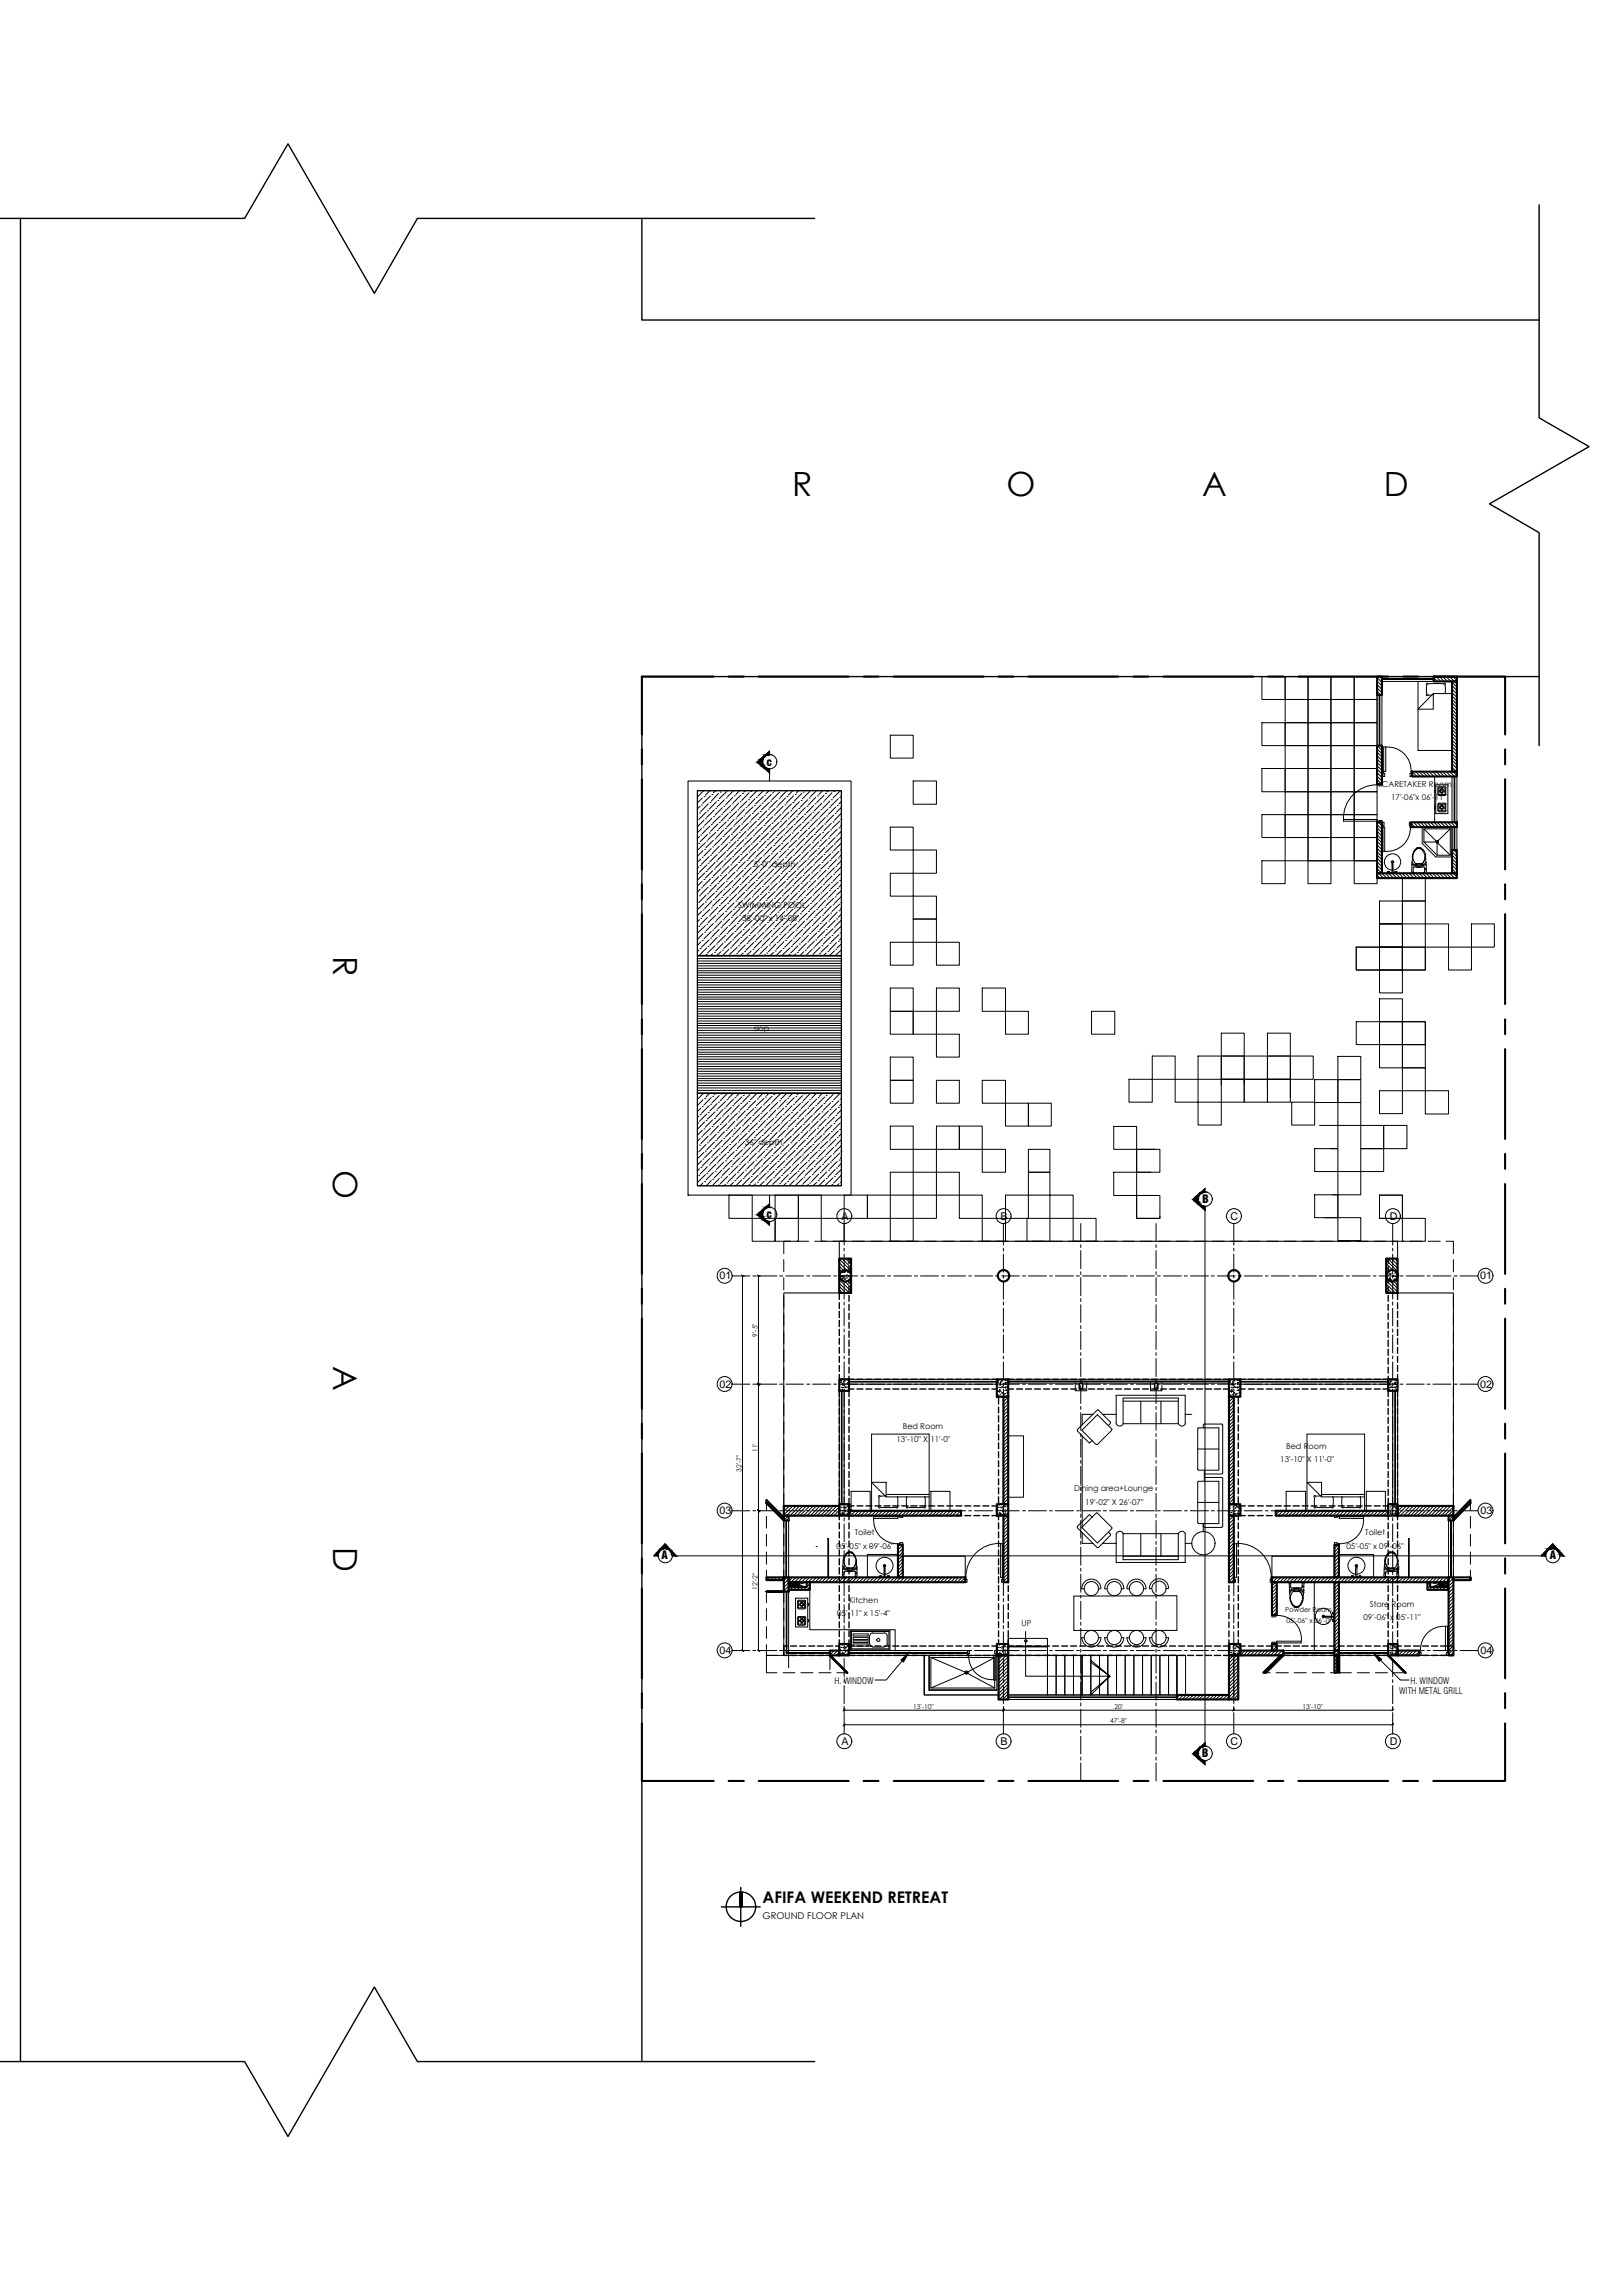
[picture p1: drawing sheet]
<svg xmlns="http://www.w3.org/2000/svg" width="297mm" height="420mm" viewBox="0 0 297 420" stroke-linecap="round" stroke-linejoin="round" font-family="sans-serif">
<defs><g id="words">
<g font-size="6.1">
<text x="145" y="90.7">R</text>
<text x="184.2" y="90.7">O</text>
<text x="220" y="90.7">A</text>
<text x="253.3" y="90.7">D</text>
<text x="61" y="175" transform="rotate(90 61 175)">R</text>
<text x="61" y="214.2" transform="rotate(90 61 214.2)">O</text>
<text x="61" y="250" transform="rotate(90 61 250)">A</text>
<text x="61" y="283.3" transform="rotate(90 61 283.3)">D</text>
</g>
<text font-size="2.9" x="139.6" y="348.3">AFIFA WEEKEND RETREAT</text>
<g font-size="2.1">
<text x="140.3" y="140.2">c</text>
<text x="220" y="220.2">B</text>
<text x="140.3" y="223">c</text>
<text x="121.1" y="285.5">A</text>
<text x="283.7" y="285.5">A</text>
<text x="220" y="321.7">B</text>
</g>
<g font-size="2">
<text x="154" y="223.3">A</text>
<text x="183.1" y="223.3">B</text>
<text x="225.2" y="223.3">C</text>
<text x="254.4" y="223.3">D</text>
<text x="131.7" y="234.2">01</text>
<text x="270.9" y="234.2">01</text>
<text x="131.7" y="254">02</text>
<text x="270.9" y="254">02</text>
<text x="131.7" y="277.2">03</text>
<text x="271" y="277.2">03</text>
<text x="131.7" y="302.9">04</text>
<text x="271" y="302.9">04</text>
<text x="154" y="319.4">A</text>
<text x="183.1" y="319.4">B</text>
<text x="225.2" y="319.4">C</text>
<text x="254.4" y="319.4">D</text>
</g>
<text font-size="1.7" x="139.6" y="351.4">GROUND FLOOR PLAN</text>
<g font-size="1.6">
<text x="152.7" y="308.2">H. WINDOW</text>
<text x="256.1" y="310.1">WITH METAL GRILL</text>
<text x="258.1" y="308.2">H. WINDOW</text>
</g>
<g font-size="1.5">
<text x="252.9" y="144.1">CARETAKER Room</text>
<text x="254.6" y="146.5">17'-06&quot;x 06'-11&quot;</text>
<text x="138" y="158.7">5'-0&quot; depth</text>
<text x="135.1" y="166.3">SWIMMING POOL</text>
<text x="135.8" y="168.7">38'-00&quot; x 14'-08&quot;</text>
<text x="138" y="188.8">slop</text>
<text x="136.3" y="209.6">36&quot; depth</text>
<text x="165.2" y="261.6">Bed Room</text>
<text x="164.1" y="264.1">13'-10&quot; X 11'-0&quot;</text>
<text x="234.3" y="267.7">13'-10&quot; X 11'-0&quot;</text>
<text x="235.4" y="265.2">Bed Room</text>
<text x="196.6" y="273">Dining area+Lounge</text>
<text x="198.6" y="275.4">19'-02&quot; X 26'-07&quot;</text>
<text x="156.5" y="281">Toilet</text>
<text x="249.9" y="281">Toilet</text>
<text x="153.1" y="283.5">05'-05&quot; x 09'-06&quot;</text>
<text x="246.4" y="283.5">05'-05&quot; x 09'-06&quot;</text>
<text x="155.4" y="293.4">Kitchen</text>
<text x="153.2" y="295.8">05'-11&quot; x 15'-4&quot;</text>
<text x="186.9" y="297.6">UP</text>
<text x="249.6" y="296.6">09'-06&quot; x 05'-11&quot;</text>
<text x="250.7" y="294.1">Store Room</text>
</g>
<g font-size="1.3">
<text x="235.2" y="295.1">Powder Room</text>
<text x="235.5" y="297.2">05'-06&quot; x 06'-0&quot;</text>
</g>
<g font-size="1.2">
<text x="138.6" y="244.7" transform="rotate(-90 138.6 244.7)">9'-5&quot;</text>
<text x="135.7" y="269.4" transform="rotate(-90 135.7 269.4)">32'-7&quot;</text>
<text x="138.6" y="265.9" transform="rotate(-90 138.6 265.9)">11'</text>
<text x="138.6" y="291" transform="rotate(-90 138.6 291)">12'-2&quot;</text>
<text x="167.1" y="312.8">13'-10&quot;</text>
<text x="203.2" y="315.5">47'-8&quot;</text>
<text x="204" y="312.8">20'</text>
<text x="238.4" y="312.8">13'-10&quot;</text>
</g>
</g></defs>
<!-- layer: pln-SITE LINE -->
<g fill="none" stroke="#000" stroke-width=".38">
<path d="M117.5 137.2v2.7M130.6 123.9h-13.1v10.6M133.4 123.9h2.7M138.9 123.9h16.4M158.1 123.9h2.7M163.6 123.9h16.4M182.8 123.9h2.7M188.2 123.9h16.5M207.5 123.9h2.7M212.9 123.9h16.5M232.1 123.9h2.8M237.6 123.9h16.5"/>
<path d="M256.8 123.9h2.7M262.3 123.9h13.2v10.6M275.5 137.2v2.7M117.5 142.7v16.5M275.5 142.7v16.5M117.5 161.9v2.7M117.5 167.4v16.4M275.5 161.9v2.7M275.5 167.4v16.4M117.5 186.6v2.7M117.5 192.1v16.4M275.5 186.6v2.7"/>
<path d="M275.5 192.1v16.4M117.5 211.2v2.8M117.5 216.8v16.4M275.5 211.2v2.8M275.5 216.8v16.4M117.5 235.9v2.8M275.5 235.9v2.8M117.5 241.4v16.5M275.5 241.4v16.5M117.5 260.6v2.8M117.5 266.1v16.5M275.5 260.6v2.8"/>
<path d="M275.5 266.1v16.5M117.5 285.3v2.8M117.5 290.8v16.5M275.5 285.3v2.8M275.5 290.8v16.5M117.5 315.5v10.6h13.1M117.5 310v2.7M275.5 315.5v10.6h-13.2M275.5 310v2.7M133.4 326.1h2.7M138.9 326.1h16.4M158.1 326.1h2.7"/>
<path d="M163.6 326.1h16.4M182.8 326.1h2.7M188.2 326.1h16.5M207.5 326.1h2.7M212.9 326.1h16.5M232.1 326.1h2.8M237.6 326.1h16.5M256.8 326.1h2.7"/>
</g>
<!-- layer: ar-HATCH-1 -->
<g fill="none" stroke="#000" stroke-width=".18">
<path d="M252 139l.9 .9M252 139.6l.9 .8M252 138.3l.9 .9M252 137.7l.9 .9M252 137.1l.9 .9M252 136.5l.9 .9M252 127.2h.1M252 126.5l.7 .7M252 126l.9 .8M252 125.3l.9 .9M252 124.7l.9 .9M252 124.1l.9 .8"/>
<path d="M252.5 123.9l.4 .4M252.7 136.5l.2 .3M262.4 124.7v.1M262.4 124.1l.7 .7M262.8 123.9l.9 .9M263.5 123.9l.8 .9M264 123.9l.9 .9M264.7 123.9l.9 .9M265.3 123.9l1.3 1.3M265.7 127.4l.9 .9M265.7 126.8l.9 .9M265.7 139.8l.9 .9"/>
<path d="M265.7 139.2l.9 .9M265.7 138.6l.9 .8M265.7 138l.9 .9M265.7 137.3l.9 .9M265.7 136.7l.9 .9M265.7 136.1l.9 .8M265.7 135.5l.9 .9M265.7 134.9l.9 .8M265.7 134.2l.9 .9M265.7 133.6l.9 .9M265.7 133l.9 .9M265.7 132.4l.9 .9"/>
<path d="M265.7 131.7l.9 .9M265.7 131.1l.9 .9M265.7 130.5l.9 .9M265.7 129.9l.9 .9M265.7 129.3l.9 .9M265.7 128.6l.9 .9M265.7 128.1l.9 .8M265.7 126.2l.9 .8M265.7 125.5l.9 .9M265.7 124.9l.9 .9M265.9 123.9l.7 .7M266.5 123.9h.1"/>
<path d="M127.7 159.9h.1M127.7 149.1l-.1 .1M127.9 154.4h.1M127.9 158.7l-.3 .2M128 148.8h.1M128 153.1l-.4 .4M128.1 158.5h.1M128.1 147.6l-.5 .5M128.3 152.9h.1M128.3 157.3l-.7 .5M128.4 147.4h.1M128.4 151.7l-.8 .7"/>
<path d="M128.5 157h.1M128.5 146.1l-.9 .9M128.7 151.4h.1M128.7 155.7l-1.1 1.1M128.8 144.8l-1.2 1.1M128.8 145.8h.1M128.8 150.2l-1.2 1.2M129 155.5h.1M129 159.8l-1.4 1.3M129.1 149.9h.1M129.1 154.3l-1.4 1.3M129.2 159.6h.1"/>
<path d="M129.2 148.7l-1.3 1.3M129.3 154h.1M129.3 158.3l-1.3 1.4M129.5 148.4h.1M129.5 152.8l-1.4 1.3M129.6 158h.1M129.6 147.2l-1.3 1.4M129.8 152.5h.1M129.8 156.8l-1.4 1.4M129.9 146.9h.1M129.9 144.8l-.8 .8M129.9 151.2l-1.4 1.4"/>
<path d="M130 156.6h.1M130 145.7l-1.3 1.3M130.2 151h.1M130.2 155.4l-1.4 1.3M130.3 145.5h.1M130.3 149.8l-1.3 1.3M130.4 155h.1M130.4 159.4l-1.3 1.4M130.6 149.5h.1M130.6 153.8l-1.4 1.4M130.7 159.1h.1M130.7 148.3l-1.4 1.3"/>
<path d="M130.9 153.6h.1M130.9 157.9l-1.4 1.4M131 148h.1M131 144.8l-.4 .3M131 152.4l-1.4 1.3M131.1 157.6h.1M131.1 146.8l-1.3 1.3M131.3 152.1h.1M131.3 156.4l-1.4 1.4M131.4 146.5h.1M131.4 150.9l-1.4 1.3M131.5 156.1h.1"/>
<path d="M131.5 145.3l-1.3 1.4M131.6 150.6h.1M131.6 154.9l-1.3 1.4M131.8 145h.1M131.8 149.4l-1.4 1.3M132 154.7h.1M132 159l-1.4 1.4M132.1 149.1h.1M132.1 153.5l-1.4 1.3M132.2 158.7h.1M132.2 147.9l-1.3 1.3M132.3 153.1h.1"/>
<path d="M132.3 157.5l-1.3 1.4M132.5 147.6h.1M132.5 151.9l-1.4 1.4M132.6 157.3h.1M132.6 146.4l-1.3 1.3M132.8 151.7h.1M132.8 156l-1.4 1.4M132.9 146.1h.1M132.9 150.5l-1.4 1.3M133 155.7h.1M133 144.9l-1.4 1.3M133.2 150.2h.1"/>
<path d="M133.2 154.5l-1.4 1.4M133.3 159.8h.1M133.3 148.9l-1.3 1.4M133.4 154.3h.1M133.4 158.6l-1.3 1.3M133.5 148.7h.1M133.5 153l-1.3 1.4M133.7 158.3h.1M133.7 147.5l-1.4 1.3M133.9 152.8h.1M133.9 157.1l-1.4 1.4M134 147.2h.1"/>
<path d="M134 151.6l-1.4 1.3M134.1 156.8h.1M134.1 146l-1.3 1.4M134.2 151.2h.1M134.2 144.8l-1 1M134.2 155.6l-1.3 1.4M134.4 145.7h.1M134.4 150l-1.4 1.4M134.5 155.4h.1M134.5 159.7l-1.3 1.3M134.7 149.8h.1M134.7 154.1l-1.4 1.4"/>
<path d="M134.8 159.4h.1M134.8 148.6l-1.4 1.3M134.9 153.8h.1M134.9 158.2l-1.4 1.4M135.1 148.3h.1M135.1 152.6l-1.4 1.4M135.2 157.9h.1M135.2 147l-1.3 1.4M135.3 152.4h.1M135.3 144.8l-.6 .7M135.3 156.7l-1.3 1.3M135.4 146.8h.1"/>
<path d="M135.4 151.1l-1.3 1.4M135.6 156.4h.1M135.6 145.6l-1.4 1.3M135.8 150.9h.1M135.8 155.2l-1.4 1.4M135.9 145.3h.1M135.9 149.6l-1.4 1.4M136 154.9h.1M136 159.3l-1.3 1.3M136.1 149.4h.1M136.1 153.7l-1.3 1.3M136.3 159h.1"/>
<path d="M136.3 148.1l-1.4 1.4M136.4 153.5h.1M136.4 144.8l-.3 .2M136.4 157.8l-1.3 1.3M136.5 147.9h.1M136.5 152.2l-1.3 1.4M136.7 157.5h.1M136.7 146.7l-1.4 1.3M136.8 151.9h.1M136.8 156.3l-1.4 1.3M137 146.4h.1M137 150.7l-1.4 1.4"/>
<path d="M137.1 156h.1M137.1 145.1l-1.3 1.4M137.2 150.5h.1M137.2 154.8l-1.3 1.3M137.4 144.9h.1M137.4 149.2l-1.4 1.4M137.5 154.5h.1M137.5 158.9l-1.4 1.4M137.7 148.9h.1M137.7 153.3l-1.4 1.4M137.8 158.6h.1M137.8 147.7l-1.4 1.4"/>
<path d="M137.9 153h.1M137.9 157.4l-1.4 1.3M138 147.5h.1M138 151.8l-1.3 1.3M138.2 157.1h.1M138.2 146.2l-1.4 1.4M138.3 151.6h.1M138.3 155.9l-1.3 1.4M138.4 146h.1M138.4 150.3l-1.3 1.4M138.6 144.8l-1.4 1.3M138.6 155.6h.1"/>
<path d="M138.6 159.9l-1.4 1.4M138.7 150h.1M138.7 154.4l-1.3 1.3M138.9 159.7h.1M138.9 148.8l-1.4 1.4M139 154.1h.1M139 158.5l-1.3 1.3M139.1 148.6h.1M139.1 152.9l-1.3 1.4M139.3 158.2h.1M139.3 147.4l-1.4 1.3M139.4 152.6h.1"/>
<path d="M139.4 157l-1.4 1.3M139.5 147h.1M139.5 151.4l-1.3 1.4M139.7 156.7h.1M139.7 144.8l-1 .9M139.7 145.8l-1.4 1.4M139.8 151.1h.1M139.8 155.5l-1.4 1.3M140 145.6h.1M140 149.9l-1.4 1.3M140.1 155.2h.1M140.1 159.6l-1.4 1.3"/>
<path d="M140.2 149.6h.1M140.2 154l-1.3 1.4M140.3 159.3h.1M140.3 148.4l-1.3 1.4M140.5 153.7h.1M140.5 158l-1.4 1.4M140.7 148.1h.1M140.7 152.5l-1.4 1.3M140.8 157.8h.1M140.8 144.8l-.6 .5M140.8 146.9l-1.4 1.4M140.9 152.2h.1"/>
<path d="M140.9 156.6l-1.4 1.3M141 146.7h.1M141 151l-1.3 1.4M141.2 156.3h.1M141.2 145.5l-1.4 1.3M141.3 150.7h.1M141.3 155l-1.3 1.4M141.4 145.1h.1M141.4 149.5l-1.3 1.4M141.6 154.8h.1M141.6 159.1l-1.4 1.4M141.7 149.2h.1"/>
<path d="M141.7 153.6l-1.4 1.3M141.9 158.9h.1M141.9 144.8l-.2 .1M141.9 148l-1.4 1.4M142 153.3h.1M142 157.6l-1.3 1.4M142.1 147.7h.1M142.1 152.1l-1.3 1.4M142.2 157.4h.1M142.2 146.5l-1.3 1.4M142.4 151.8h.1M142.4 156.1l-1.4 1.4"/>
<path d="M142.6 146.2h.1M142.6 150.6l-1.4 1.3M142.7 155.9h.1M142.7 145l-1.4 1.4M142.8 150.3h.1M142.8 154.7l-1.4 1.3M142.9 159.9h.1M142.9 149.1l-1.3 1.4M143.1 154.4h.1M143.1 158.7l-1.4 1.4M143.2 148.8h.1M143.2 153.1l-1.3 1.4"/>
<path d="M143.3 158.5h.1M143.3 147.6l-1.3 1.3M143.4 152.9h.1M143.4 157.3l-1.3 1.3M143.6 147.4h.1M143.6 151.7l-1.4 1.3M143.8 157h.1M143.8 146.1l-1.4 1.4M143.9 151.4h.1M143.9 155.7l-1.3 1.4M144 145.8h.1M144 144.8l-1.2 1.2"/>
<path d="M144 150.2l-1.3 1.4M144.1 155.5h.1M144.1 159.8l-1.3 1.4M144.3 149.9h.1M144.3 154.3l-1.4 1.3M144.4 159.6h.1M144.4 148.7l-1.3 1.3M144.6 154h.1M144.6 158.3l-1.4 1.4M144.7 148.4h.1M144.7 152.8l-1.4 1.3M144.8 158h.1"/>
<path d="M144.8 147.2l-1.4 1.4M145 152.5h.1M145 156.8l-1.4 1.4M145.1 146.9h.1M145.1 144.8l-.8 .8M145.1 151.2l-1.3 1.4M145.2 156.6h.1M145.2 145.7l-1.3 1.3M145.4 151h.1M145.4 155.4l-1.4 1.3M145.5 145.5h.1M145.5 149.8l-1.4 1.3"/>
<path d="M145.7 155h.1M145.7 159.4l-1.4 1.4M145.8 149.5h.1M145.8 153.8l-1.4 1.4M145.9 159.1h.1M145.9 148.3l-1.3 1.3M146.1 153.6h.1M146.1 157.9l-1.4 1.4M146.2 148h.1M146.2 144.8l-.4 .3M146.2 152.4l-1.4 1.3M146.3 157.6h.1"/>
<path d="M146.3 146.8l-1.3 1.3M146.5 152.1h.1M146.5 156.4l-1.4 1.4M146.6 146.5h.1M146.6 150.9l-1.4 1.3M146.7 156.1h.1M146.7 145.3l-1.3 1.4M146.9 150.6h.1M146.9 154.9l-1.4 1.4M147 145h.1M147 149.4l-1.3 1.3M147.1 154.7h.1"/>
<path d="M147.1 159l-1.3 1.4M147.3 149.1h.1M147.3 153.5l-1.4 1.3M147.4 158.7h.1M147.4 147.9l-1.3 1.3M147.6 153.1h.1M147.6 157.5l-1.4 1.4M147.7 147.6h.1M147.7 151.9l-1.4 1.4M147.8 157.3h.1M147.8 146.4l-1.3 1.3M148 151.7h.1"/>
<path d="M148 156l-1.4 1.4M148.1 146.1h.1M148.1 150.5l-1.4 1.3M148.2 155.7h.1M148.2 144.9l-1.3 1.3M148.3 150.2h.1M148.3 154.5l-1.3 1.4M148.5 159.8h.1M148.5 148.9l-1.4 1.4M148.7 154.3h.1M148.7 158.6l-1.4 1.3M148.8 148.7h.1"/>
<path d="M148.8 153l-1.4 1.4M148.9 158.3h.1M148.9 147.5l-1.3 1.3M149 152.8h.1M149 157.1l-1.3 1.4M149.2 147.2h.1M149.2 151.6l-1.4 1.3M149.3 156.8h.1M149.3 146l-1.3 1.4M149.4 144.8l-1.1 1M149.5 151.2h.1M149.5 155.6l-1.4 1.4"/>
<path d="M149.6 145.7h.1M149.6 150l-1.4 1.4M149.7 155.4h.1M149.7 159.7l-1.4 1.3M149.9 149.8h.1M149.9 154.1l-1.4 1.4M150 159.4h.1M150 148.6l-1.3 1.3M150.1 153.8h.1M150.1 158.2l-1.3 1.4M150.2 148.3h.1M150.2 152.6l-1.3 1.4"/>
<path d="M150.4 157.9h.1M150.4 147l-1.4 1.4M150.6 152.4h.1M150.6 144.8l-.7 .7M150.6 156.7l-1.4 1.3M150.7 146.8h.1M150.7 151.1l-1.4 1.4M150.8 156.4h.1M150.8 145.6l-1.3 1.3M150.9 150.9h.1M150.9 155.2l-1.3 1.4M151.1 145.3h.1"/>
<path d="M151.1 149.6l-1.4 1.4M151.2 154.9h.1M151.2 159.3l-1.3 1.3M151.3 149.4h.1M151.3 153.7l-1.3 1.3M151.5 159h.1M151.5 148.1l-1.4 1.4M151.6 153.5h.1M151.6 144.8l-.3 .2M151.6 157.8l-1.4 1.3M151.8 147.9h.1M151.8 152.2l-1.4 1.4"/>
<path d="M151.9 157.5h.1M151.9 146.7l-1.3 1.3M152 151.9h.1M152 156.3l-1.3 1.3M152.1 146.4h.1M152.1 150.7l-1.3 1.4M152.3 156h.1M152.3 145.1l-1.4 1.4M152.5 150.5h.1M152.5 154.8l-1.4 1.3M152.6 144.9h.1M152.6 149.2l-1.4 1.4"/>
<path d="M152.7 154.5h.1M152.7 158.9l-1.4 1.4M152.8 148.9h.1M152.8 153.3l-1.3 1.4M153 158.6h.1M153 147.7l-1.4 1.4M153.1 153h.1M153.1 157.4l-1.3 1.3M153.2 147.5h.1M153.2 151.8l-1.3 1.3M153.4 157.1h.1M153.4 146.2l-1.4 1.4"/>
<path d="M153.5 151.6h.1M153.5 155.9l-1.4 1.4M153.7 146h.1M153.7 150.3l-1.4 1.4M153.8 155.6h.1M153.8 144.8l-1.3 1.3M153.8 159.9l-1.3 1.4M153.9 150h.1M153.9 154.4l-1.3 1.3M154 145.6l-.1 .1M154 146.7l-.5 .5M154 147.8l-.9 .9"/>
<path d="M154 148.9l-1.3 1.3M154 151.1l-.2 .1M154 152.2l-.6 .6M154 153.3l-1 1M154 156.5l-.3 .3M154 157.6l-.8 .7M154 158.7l-1.2 1.1M252 142.1l.9 .9M252 159.6l.2 .3M252 159l.9 .9M252 158.4l.9 .9M252 157.8l.9 .9"/>
<path d="M252 157.1l.9 .9M252 156.5l.9 .9M252 155.9l.9 .9M252 155.3l.9 .9M252 154.7l.9 .9M252 154l.9 .9M252 153.5l.9 .8M252 152.8l.9 .9M252 152.2l.9 .9M252 151.6l.9 .8M252 151l.9 .8M252 143.3l.2 .3"/>
<path d="M252 142.7l.9 .9M252 141.5l.9 .8M252 140.8l.9 .9M252 140.2l.9 .9M252.3 150.5l.6 .7M252.3 159.9l.9 .9M252.9 150.5v.1M252.9 159.9l.9 .9M253.6 159.9l.8 .9M254.1 159.9l.9 .9M254.8 159.9l.9 .9M255.4 159.9l.9 .9"/>
<path d="M256 159.9l.9 .9M256.6 159.9l.9 .9M257.2 159.9l.9 .9M257.9 159.9l.9 .9M258.3 151.4h.1M258.3 150.7l.7 .7M258.4 141.8l.3 .4M258.4 141.3l.9 .9M258.5 159.9l.9 .9M258.7 150.5l.9 .9M259.1 141.3l.9 .9M259.1 159.9l.9 .9"/>
<path d="M259.3 150.5l.9 .9M259.7 159.9l.9 .9M259.7 141.3l.9 .9M260 150.5l.8 .9M260.4 159.9l.8 .9M260.4 141.3l.8 .9M260.5 150.5l.9 .9M260.9 141.3l.9 .9M261 159.9l.9 .9M261.2 150.5l.9 .9M261.6 141.3l.8 .9M261.6 159.9l.8 .9"/>
<path d="M261.8 150.5l.9 .9M262.2 141.3l.9 .9M262.2 159.9l.9 .9M262.4 150.5l.9 .9M262.8 141.3l.9 .9M262.8 159.9l.9 .9M263 150.5l.9 .9M263.5 141.3l.8 .9M263.5 159.9l.9 .9M263.7 150.5l.8 .9M264 141.3l.9 .9M264.1 159.9l.9 .9"/>
<path d="M264.3 150.5l.9 .9M264.7 141.3l.9 .9M264.7 159.9l.9 .9M264.9 150.5l.9 .9M265.3 141.3l.9 .9M265.3 159.9l.9 .9M265.6 150.5l.8 .9M265.7 141.1l.9 .9M265.7 140.4l.9 .9M265.7 159.7l.2 .2M265.7 159l.8 .9M265.7 158.4l.9 .9"/>
<path d="M265.7 157.8l.9 .9M265.7 157.2l.9 .9M265.7 156.6l.9 .9M265.7 155.9l.9 .9M265.9 159.9l.7 .6M266.1 155.6l.5 .6M266.1 150.5l.5 .5M266.6 159.9h.1M127.6 179.9h26.4M127.6 179.4h26.4M127.6 179h26.4M127.6 178.5h26.4"/>
<path d="M127.6 178.1h26.4M127.6 177.7h26.4M127.6 177.3h26.4M127.6 176.8h26.4M127.6 176.4h26.4M127.6 175.9h26.4M127.6 175.5h26.4M127.6 175h26.4M127.7 164.3l-.1 .1M127.9 169.6h.1M127.9 174l-.3 .2M128 164h.1"/>
<path d="M128 168.4l-.4 .3M128.1 173.7h.1M128.1 162.8l-.5 .5M128.3 168.1h.1M128.3 172.4l-.7 .7M128.4 162.5h.1M128.4 166.9l-.8 .7M128.5 172.2h.1M128.5 161.3l-.9 .9M128.7 166.6h.1M128.7 170.9l-1.1 1.1M128.8 161h.1"/>
<path d="M128.8 165.4l-1.2 1.1M129 170.7h.1M129.1 165.1h.1M129.1 169.5l-1.4 1.3M129.2 174.7h.1M129.2 163.9l-1.3 1.4M129.3 169.2h.1M129.3 173.5l-1.3 1.4M129.5 163.6h.1M129.5 167.9l-1.4 1.4M129.6 173.3h.1M129.6 162.4l-1.3 1.3"/>
<path d="M129.8 167.7h.1M129.8 172.1l-1.4 1.3M129.9 162.2h.1M129.9 166.5l-1.4 1.3M130 171.7h.1M130 160.9l-1.3 1.4M130.2 166.2h.1M130.2 170.5l-1.4 1.4M130.3 160.6h.1M130.3 165l-1.3 1.3M130.4 170.3h.1M130.4 174.6l-.3 .3"/>
<path d="M130.6 164.7h.1M130.6 169.1l-1.4 1.3M130.7 174.3h.1M130.7 163.5l-1.4 1.3M130.9 168.8h.1M130.9 173.1l-1.4 1.4M131 163.2h.1M131 167.6l-1.4 1.3M131.1 172.8h.1M131.1 162l-1.3 1.4M131.3 167.3h.1M131.3 171.6l-1.4 1.4"/>
<path d="M131.4 161.7h.1M131.4 166.1l-1.4 1.3M131.5 171.4h.1M131.5 160.5l-1.3 1.3M131.6 165.8h.1M131.6 170.2l-1.3 1.3M131.8 160.3h.1M131.8 164.6l-1.4 1.3M132 169.8h.1M132 174.2l-.8 .7M132.1 164.3h.1M132.1 168.6l-1.4 1.4"/>
<path d="M132.2 174h.1M132.2 163l-1.3 1.4M132.3 168.4h.1M132.3 172.7l-1.3 1.4M132.5 162.8h.1M132.5 167.2l-1.4 1.3M132.6 172.4h.1M132.6 161.6l-1.3 1.3M132.8 166.9h.1M132.8 171.2l-1.4 1.4M132.9 161.3h.1M132.9 165.7l-1.4 1.3"/>
<path d="M133 170.9h.1M133 160.1l-1.4 1.4M133.2 165.4h.1M133.2 169.7l-1.4 1.4M133.3 164.2l-1.3 1.3M133.4 169.5h.1M133.4 173.8l-1.1 1.1M133.5 163.9h.1M133.5 168.3l-1.3 1.3M133.7 173.5h.1M133.7 162.7l-1.4 1.3M133.9 167.9h.1"/>
<path d="M133.9 172.3l-1.4 1.4M134 162.4h.1M134 166.7l-1.4 1.4M134.1 172.1h.1M134.1 161.2l-1.3 1.3M134.2 166.5h.1M134.2 170.8l-1.3 1.4M134.4 160.9h.1M134.4 165.3l-1.4 1.3M134.5 170.5h.1M134.5 174.9h-.1M134.7 165h.1"/>
<path d="M134.7 169.3l-1.4 1.4M134.8 174.6h.1M134.8 163.7l-1.4 1.4M134.9 169.1h.1M134.9 173.4l-1.4 1.3M135.1 163.5h.1M135.1 167.8l-1.4 1.4M135.2 173.1h.1M135.2 162.3l-1.3 1.3M135.3 167.6h.1M135.3 171.9l-1.3 1.4M135.4 162h.1"/>
<path d="M135.4 166.3l-1.3 1.4M135.6 171.6h.1M135.6 160.8l-1.4 1.4M135.8 166.1h.1M135.8 170.4l-1.4 1.3M135.9 160.5h.1M135.9 164.8l-1.4 1.4M136 170.2h.1M136 174.5l-.4 .4M136.1 164.6h.1M136.1 168.9l-1.3 1.4M136.3 174.2h.1"/>
<path d="M136.3 163.4l-1.4 1.3M136.4 168.6h.1M136.4 173l-1.3 1.3M136.5 163h.1M136.5 167.4l-1.3 1.4M136.7 172.7h.1M136.7 161.8l-1.4 1.4M136.8 167.2h.1M136.8 171.5l-1.4 1.3M137 161.6h.1M137 165.9l-1.4 1.4M137.1 171.2h.1"/>
<path d="M137.1 160.4l-1.3 1.3M137.2 165.7h.1M137.2 170l-1.3 1.4M137.4 160.1h.1M137.4 164.4l-1.4 1.4M137.5 169.7h.1M137.5 174.1l-.8 .8M137.7 164.2h.1M137.7 168.5l-1.4 1.3M137.8 173.8h.1M137.8 162.9l-1.4 1.4M137.9 168.3h.1"/>
<path d="M137.9 172.6l-1.4 1.4M138 162.7h.1M138 167l-1.3 1.4M138.2 172.3h.1M138.2 161.5l-1.4 1.3M138.3 166.7h.1M138.3 171.1l-1.3 1.3M138.4 161.2h.1M138.4 165.5l-1.3 1.4M138.6 170.8h.1M138.7 165.3h.1M138.7 169.6l-1.3 1.3"/>
<path d="M138.9 174.9h.1M138.9 164l-1.4 1.4M139 169.3h.1M139 173.7l-1.3 1.2M139.1 163.7h.1M139.1 168.1l-1.3 1.4M139.3 173.4h.1M139.3 162.5l-1.4 1.4M139.4 167.8h.1M139.4 172.2l-1.4 1.3M139.5 162.3h.1M139.5 166.6l-1.3 1.3"/>
<path d="M139.7 171.9h.1M139.7 161l-1.4 1.4M139.8 166.3h.1M139.8 170.7l-1.4 1.4M140 160.8h.1M140 165.1l-1.4 1.4M140.1 170.4h.1M140.1 174.7l-.2 .2M140.2 164.8h.1M140.2 169.2l-1.3 1.3M140.3 174.5h.1M140.3 163.6l-1.3 1.4"/>
<path d="M140.5 168.9h.1M140.5 173.3l-1.4 1.3M140.7 163.4h.1M140.7 167.7l-1.4 1.4M140.8 173h.1M140.8 162.2l-1.4 1.3M140.9 167.4h.1M140.9 171.7l-1.4 1.4M141 161.8h.1M141 166.2l-1.3 1.4M141.2 171.5h.1M141.2 160.6l-1.4 1.4"/>
<path d="M141.3 165.9h.1M141.3 170.3l-1.3 1.3M141.4 160.4h.1M141.4 164.7l-1.3 1.4M141.6 170h.1M141.6 174.3l-.6 .6M141.7 164.4h.1M141.7 168.8l-1.4 1.4M141.9 174.1h.1M141.9 163.2l-1.4 1.4M142 168.5h.1M142 172.8l-1.3 1.4"/>
<path d="M142.1 162.9h.1M142.1 167.3l-1.3 1.3M142.2 172.6h.1M142.2 161.7l-1.3 1.3M142.4 167h.1M142.4 171.4l-1.4 1.3M142.6 161.5h.1M142.6 165.8l-1.4 1.4M142.7 171.1h.1M142.7 160.3l-1.4 1.3M142.8 165.5h.1M142.8 169.8l-1.4 1.4"/>
<path d="M142.9 164.3l-1.3 1.4M143.1 169.6h.1M143.1 174l-1.1 .9M143.2 164h.1M143.2 168.4l-1.3 1.3M143.3 173.7h.1M143.3 162.8l-1.3 1.4M143.4 168.1h.1M143.4 172.4l-1.3 1.4M143.6 162.5h.1M143.6 166.9l-1.4 1.4M143.8 172.2h.1"/>
<path d="M143.8 161.3l-1.4 1.4M143.9 166.6h.1M143.9 170.9l-1.3 1.4M144 161h.1M144 165.4l-1.3 1.3M144.1 170.7h.1M144.3 165.1h.1M144.3 169.5l-1.4 1.3M144.4 174.7h.1M144.4 163.9l-1.3 1.4M144.6 169.2h.1M144.6 173.5l-1.4 1.4"/>
<path d="M144.7 163.6h.1M144.7 167.9l-1.4 1.4M144.8 173.3h.1M144.8 162.4l-1.4 1.3M145 167.7h.1M145 172.1l-1.4 1.3M145.1 162.2h.1M145.1 166.5l-1.3 1.3M145.2 171.7h.1M145.2 160.9l-1.3 1.4M145.4 166.2h.1M145.4 170.5l-1.4 1.4"/>
<path d="M145.5 160.6h.1M145.5 165l-1.4 1.3M145.7 170.3h.1M145.7 174.6l-.4 .3M145.8 164.7h.1M145.8 169.1l-1.4 1.3M145.9 174.3h.1M145.9 163.5l-1.3 1.3M146.1 168.8h.1M146.1 173.1l-1.4 1.4M146.2 163.2h.1M146.2 167.6l-1.4 1.3"/>
<path d="M146.3 172.8h.1M146.3 162l-1.3 1.4M146.5 167.3h.1M146.5 171.6l-1.4 1.4M146.6 161.7h.1M146.6 166.1l-1.4 1.3M146.7 171.4h.1M146.7 160.5l-1.3 1.3M146.9 165.8h.1M146.9 170.2l-1.4 1.3M147 160.3h.1M147 164.6l-1.3 1.3"/>
<path d="M147.1 169.8h.1M147.1 174.2l-.7 .7M147.3 164.3h.1M147.3 168.6l-1.4 1.4M147.4 174h.1M147.4 163l-1.3 1.4M147.6 168.4h.1M147.6 172.7l-1.4 1.4M147.7 162.8h.1M147.7 167.2l-1.4 1.3M147.8 172.4h.1M147.8 161.6l-1.3 1.3"/>
<path d="M148 166.9h.1M148 171.2l-1.4 1.4M148.1 161.3h.1M148.1 165.7l-1.4 1.3M148.2 170.9h.1M148.2 160.1l-1.3 1.4M148.3 165.4h.1M148.3 169.7l-1.3 1.4M148.5 164.2l-1.4 1.3M148.7 169.5h.1M148.7 173.8l-1.2 1.1M148.8 163.9h.1"/>
<path d="M148.8 168.3l-1.4 1.3M148.9 173.5h.1M148.9 162.7l-1.3 1.3M149 167.9h.1M149 172.3l-1.3 1.4M149.2 162.4h.1M149.2 166.7l-1.4 1.4M149.3 172.1h.1M149.3 161.2l-1.3 1.3M149.5 166.5h.1M149.5 170.8l-1.4 1.4M149.6 160.9h.1"/>
<path d="M149.6 165.3l-1.4 1.3M149.7 170.5h.1M149.7 174.9h.1M149.9 165h.1M149.9 169.3l-1.4 1.4M150 174.6h.1M150 163.7l-1.3 1.4M150.1 169.1h.1M150.1 173.4l-1.3 1.3M150.2 163.5h.1M150.2 167.8l-1.3 1.4M150.4 173.1h.1"/>
<path d="M150.4 162.3l-1.4 1.3M150.6 167.6h.1M150.6 171.9l-1.4 1.4M150.7 162h.1M150.7 166.3l-1.4 1.4M150.8 171.6h.1M150.8 160.8l-1.3 1.4M150.9 166.1h.1M150.9 170.4l-1.3 1.3M151.1 160.5h.1M151.1 164.8l-1.4 1.4M151.2 170.2h.1"/>
<path d="M151.2 174.5l-.5 .4M151.3 164.6h.1M151.3 168.9l-1.3 1.4M151.5 174.2h.1M151.5 163.4l-1.4 1.3M151.6 168.6h.1M151.6 173l-1.4 1.3M151.8 163h.1M151.8 167.4l-1.4 1.4M151.9 172.7h.1M151.9 161.8l-1.3 1.4M152 167.2h.1"/>
<path d="M152 171.5l-1.3 1.3M152.1 161.6h.1M152.1 165.9l-1.3 1.4M152.3 171.2h.1M152.3 160.4l-1.4 1.3M152.5 165.7h.1M152.5 170l-1.4 1.4M152.6 160.1h.1M152.6 164.4l-1.4 1.4M152.7 169.7h.1M152.7 174.1l-.9 .8M152.8 164.2h.1"/>
<path d="M152.8 168.5l-1.3 1.3M153 173.8h.1M153 162.9l-1.4 1.4M153.1 168.3h.1M153.1 172.6l-1.3 1.4M153.2 162.7h.1M153.2 167l-1.3 1.4M153.4 172.3h.1M153.4 161.5l-1.4 1.3M153.5 166.7h.1M153.5 171.1l-1.4 1.3M153.7 161.2h.1"/>
<path d="M153.7 165.5l-1.4 1.4M153.8 170.8h.1M153.9 165.3h.1M153.9 169.6l-1.3 1.3M154 160.8l-.1 .1M154 162l-.5 .4M154 163l-.9 .9M154 164.1l-1.3 1.3M154 166.3l-.2 .2M154 167.4l-.6 .5M154 168.4l-1 1.1M154 171.7l-.3 .4"/>
<path d="M154 172.8l-.8 .7M154 173.9l-1.1 1M252 160.3l.5 .5M127.6 199.6h26.4M127.6 199.2h26.4M127.6 198.7h26.4M127.6 198.3h26.4M127.6 197.8h26.4M127.6 197.5h26.4M127.6 197h26.4M127.6 196.6h26.4M127.6 196.1h26.4"/>
<path d="M127.6 195.7h26.4M127.6 195.2h26.4M127.6 194.8h26.4M127.6 194.4h26.4M127.6 193.9h26.4M127.6 193.5h26.4M127.6 193h26.4M127.6 192.6h26.4M127.6 192.2h26.4M127.6 191.7h26.4M127.6 191.3h26.4M127.6 190.9h26.4"/>
<path d="M127.6 190.4h26.4M127.6 190h26.4M127.6 189.5h26.4M127.6 189.1h26.4M127.6 188.6h26.4M127.6 188.2h26.4M127.6 187.7h26.4M127.6 187.4h26.4M127.6 186.9h26.4M127.6 186.5h26.4M127.6 186h26.4M127.6 185.6h26.4"/>
<path d="M127.6 185.1h26.4M127.6 184.7h26.4M127.6 184.3h26.4M127.6 183.8h26.4M127.6 183.4h26.4M127.6 182.9h26.4M127.6 182.5h26.4M127.6 182.1h26.4M127.6 181.7h26.4M127.6 181.2h26.4M127.6 180.8h26.4M127.6 180.3h26.4"/>
<path d="M127.6 200.1h26.4M127.7 205.6h.1M127.7 209.9l-.1 .1M127.9 215.2h.1M127.9 204.3l-.3 .3M128 209.7h.1M128 214l-.4 .4M128.1 204.1h.1M128.1 208.4l-.5 .5M128.3 213.7h.1M128.3 202.9l-.7 .6M128.4 208.1h.1"/>
<path d="M128.4 212.5l-.8 .8M128.5 202.6h.1M128.5 206.9l-.9 .9M128.7 212.2h.1M128.7 201.3l-1.1 1.1M128.7 216.6l-.6 .5M128.7 200.2l-1 1M128.8 206.7h.1M128.8 211l-1.2 1.1M129 201.1h.1M129 216.3h.1M129 205.4l-1.4 1.3"/>
<path d="M129.1 210.7h.1M129.1 215.1l-1.4 1.4M129.2 205.1h.1M129.2 209.5l-1.3 1.4M129.3 214.8h.1M129.3 203.9l-1.3 1.4M129.5 209.2h.1M129.5 213.6l-1.4 1.3M129.6 203.7h.1M129.6 208l-1.3 1.3M129.8 213.3h.1M129.8 200.2l-.6 .6"/>
<path d="M129.8 202.4l-1.4 1.4M129.9 207.8h.1M129.9 212.1l-1.4 1.4M130 202.2h.1M130 206.5l-1.3 1.4M130.2 211.8h.1M130.2 201l-1.4 1.3M130.2 216.1l-.9 1M130.3 206.2h.1M130.3 210.6l-1.3 1.3M130.4 200.7h.1M130.4 215.9h.1"/>
<path d="M130.4 205l-1.3 1.4M130.6 210.3h.1M130.6 214.7l-1.4 1.3M130.7 204.8h.1M130.7 209.1l-1.4 1.4M130.9 214.4h.1M130.9 200.2l-.2 .2M130.9 203.6l-1.4 1.3M131 208.8h.1M131 213.1l-1.4 1.4M131.1 203.2h.1M131.1 207.6l-1.3 1.4"/>
<path d="M131.3 212.9h.1M131.3 202l-1.4 1.4M131.4 207.3h.1M131.4 211.7l-1.4 1.3M131.5 201.8h.1M131.5 217h.1M131.5 206.1l-1.3 1.4M131.6 211.4h.1M131.6 200.6l-1.3 1.3M131.6 215.8l-1.2 1.3M131.8 205.8h.1M131.8 210.2l-1.4 1.4"/>
<path d="M132 200.3h.1M132 215.5h.1M132 204.6l-1.4 1.4M132.1 209.9h.1M132.1 214.2l-1.4 1.4M132.2 204.3h.1M132.2 208.7l-1.3 1.3M132.3 214h.1M132.3 203.1l-1.3 1.4M132.5 208.4h.1M132.5 212.8l-1.4 1.3M132.6 202.9h.1"/>
<path d="M132.6 207.2l-1.3 1.4M132.8 212.5h.1M132.8 201.7l-1.4 1.3M132.8 216.8l-.3 .3M132.9 206.9h.1M132.9 211.2l-1.4 1.4M133 201.3h.1M133 216.6h.1M133 205.7l-1.4 1.4M133.1 200.2l-1.3 1.3M133.2 211h.1M133.2 215.4l-1.4 1.3"/>
<path d="M133.3 205.4h.1M133.3 209.8l-1.3 1.3M133.4 215.1h.1M133.4 204.2l-1.3 1.4M133.5 209.5h.1M133.5 213.8l-1.3 1.4M133.7 203.9h.1M133.7 208.3l-1.4 1.4M133.9 213.6h.1M133.9 202.7l-1.4 1.4M134 208h.1M134 212.4l-1.4 1.3"/>
<path d="M134.1 202.4h.1M134.1 206.8l-1.3 1.3M134.2 200.2l-.9 .9M134.2 212.1h.1M134.2 201.2l-1.3 1.4M134.2 216.5l-.6 .6M134.4 206.5h.1M134.4 210.9l-1.4 1.3M134.5 201h.1M134.5 216.1h.1M134.5 205.3l-1.3 1.4M134.7 210.6h.1"/>
<path d="M134.7 214.9l-1.4 1.4M134.8 205h.1M134.8 209.3l-1.4 1.4M134.9 214.7h.1M134.9 203.8l-1.4 1.3M135.1 209.1h.1M135.1 213.5l-1.4 1.3M135.2 203.6h.1M135.2 207.9l-1.3 1.3M135.3 200.2l-.5 .5M135.3 213.1h.1M135.3 202.3l-1.3 1.4"/>
<path d="M135.4 207.6h.1M135.4 211.9l-1.3 1.4M135.6 202h.1M135.6 206.4l-1.4 1.4M135.8 211.7h.1M135.8 200.8l-1.4 1.4M135.8 216l-1.1 1.1M135.9 206.1h.1M135.9 210.5l-1.4 1.3M136 200.6h.1M136 215.8h.1M136 204.9l-1.3 1.3"/>
<path d="M136.1 210.2h.1M136.1 214.5l-1.3 1.4M136.3 204.6h.1M136.3 209l-1.4 1.3M136.3 200.2v.1M136.4 214.2h.1M136.4 203.4l-1.3 1.4M136.5 208.7h.1M136.5 213l-1.3 1.4M136.7 203.1h.1M136.7 207.5l-1.4 1.3M136.8 212.8h.1"/>
<path d="M136.8 201.9l-1.4 1.3M137 207.2h.1M137 211.6l-1.4 1.3M137.1 201.7h.1M137.1 216.8h.1M137.1 206l-1.3 1.3M137.2 211.2h.1M137.2 200.4l-1.3 1.4M137.2 215.6l-1.3 1.4M137.4 205.7h.1M137.4 210l-1.4 1.4M137.5 215.4h.1"/>
<path d="M137.5 204.5l-1.4 1.3M137.7 209.8h.1M137.7 214.1l-1.4 1.4M137.8 204.2h.1M137.8 208.6l-1.4 1.3M137.9 213.8h.1M137.9 203l-1.4 1.3M138 208.3h.1M138 212.6l-1.3 1.4M138.2 202.7h.1M138.2 207.1l-1.4 1.3M138.3 212.4h.1"/>
<path d="M138.3 201.5l-1.3 1.4M138.3 216.7l-.4 .4M138.4 206.8h.1M138.4 211.1l-1.3 1.4M138.5 200.2l-1.1 1.1M138.6 201.2h.1M138.6 216.5h.1M138.6 205.6l-1.4 1.3M138.7 210.9h.1M138.7 215.2l-1.3 1.4M138.9 205.3h.1M138.9 209.7l-1.4 1.3"/>
<path d="M139 214.9h.1M139 204.1l-1.3 1.3M139.1 209.3h.1M139.1 213.7l-1.3 1.4M139.3 203.8h.1M139.3 208.1l-1.4 1.4M139.4 213.5h.1M139.4 202.6l-1.4 1.3M139.5 207.9h.1M139.5 212.2l-1.3 1.4M139.6 200.2l-.7 .8M139.7 202.3h.1"/>
<path d="M139.7 206.7l-1.4 1.3M139.8 211.9h.1M139.8 201.1l-1.4 1.3M139.8 216.3l-.8 .8M140 206.4h.1M140 210.7l-1.4 1.4M140.1 200.8h.1M140.1 216h.1M140.1 205.1l-1.4 1.4M140.2 210.5h.1M140.2 214.8l-1.3 1.3M140.3 204.9h.1"/>
<path d="M140.3 209.2l-1.3 1.4M140.5 214.5h.1M140.5 203.7l-1.4 1.3M140.7 209h.1M140.7 200.2l-.4 .4M140.7 213.3l-1.4 1.4M140.8 203.4h.1M140.8 207.8l-1.4 1.3M140.9 213h.1M140.9 202.2l-1.4 1.4M141 207.5h.1M141 211.8l-1.3 1.3"/>
<path d="M141.2 201.9h.1M141.2 206.2l-1.4 1.4M141.3 211.6h.1M141.3 200.7l-1.3 1.3M141.3 215.9l-1.2 1.2M141.4 206h.1M141.4 210.3l-1.3 1.4M141.6 200.4h.1M141.6 215.6h.1M141.6 204.8l-1.4 1.3M141.7 210h.1M141.7 214.4l-1.4 1.4"/>
<path d="M141.9 204.5h.1M141.9 208.8l-1.4 1.4M142 214.1h.1M142 203.2l-1.3 1.4M142.1 208.6h.1M142.1 212.9l-1.3 1.3M142.2 203h.1M142.2 207.3l-1.3 1.4M142.4 212.6h.1M142.4 201.8l-1.4 1.3M142.4 217l-.1 .1M142.6 207.1h.1"/>
<path d="M142.6 211.4l-1.4 1.4M142.7 201.5h.1M142.7 216.7h.1M142.7 205.8l-1.4 1.4M142.8 211.1h.1M142.8 200.3l-1.4 1.4M142.8 215.5l-1.4 1.3M142.9 205.6h.1M142.9 209.9l-1.3 1.3M143.1 215.2h.1M143.1 204.3l-1.4 1.4M143.2 209.7h.1"/>
<path d="M143.2 214l-1.3 1.4M143.3 204.1h.1M143.3 208.4l-1.3 1.4M143.4 213.7h.1M143.4 202.9l-1.3 1.3M143.6 208.1h.1M143.6 212.5l-1.4 1.3M143.8 202.6h.1M143.8 206.9l-1.4 1.4M143.9 212.2h.1M143.9 201.3l-1.3 1.4M143.9 216.6l-.5 .5"/>
<path d="M144 200.2l-1.1 1M144 206.7h.1M144 211l-1.3 1.4M144.1 201.1h.1M144.1 216.3h.1M144.1 205.4l-1.3 1.4M144.3 210.7h.1M144.3 215.1l-1.4 1.4M144.4 205.1h.1M144.4 209.5l-1.3 1.4M144.6 214.8h.1M144.6 203.9l-1.4 1.4"/>
<path d="M144.7 209.2h.1M144.7 213.6l-1.4 1.3M144.8 203.7h.1M144.8 208l-1.4 1.3M145 213.3h.1M145 202.4l-1.4 1.4M145 200.2l-.6 .6M145.1 207.8h.1M145.1 212.1l-1.3 1.4M145.2 202.2h.1M145.2 206.5l-1.3 1.4M145.4 211.8h.1"/>
<path d="M145.4 201l-1.4 1.3M145.4 216.1l-.9 1M145.5 206.2h.1M145.5 210.6l-1.4 1.3M145.7 200.7h.1M145.7 215.9h.1M145.7 205l-1.4 1.4M145.8 210.3h.1M145.8 214.7l-1.4 1.3M145.9 204.8h.1M145.9 209.1l-1.3 1.4M146.1 214.4h.1"/>
<path d="M146.1 203.6l-1.4 1.3M146.1 200.2l-.2 .2M146.2 208.8h.1M146.2 213.1l-1.4 1.4M146.3 203.2h.1M146.3 207.6l-1.3 1.4M146.5 212.9h.1M146.5 202l-1.4 1.4M146.6 207.3h.1M146.6 211.7l-1.4 1.3M146.7 201.8h.1M146.7 217h.1"/>
<path d="M146.7 206.1l-1.3 1.4M146.9 211.4h.1M146.9 200.6l-1.4 1.3M146.9 215.8l-1.4 1.3M147 205.8h.1M147 210.2l-1.3 1.4M147.1 200.3h.1M147.1 215.5h.1M147.1 204.6l-1.3 1.4M147.3 209.9h.1M147.3 214.2l-1.4 1.4M147.4 204.3h.1"/>
<path d="M147.4 208.7l-1.3 1.3M147.6 214h.1M147.6 203.1l-1.4 1.4M147.7 208.4h.1M147.7 212.8l-1.4 1.3M147.8 202.9h.1M147.8 207.2l-1.3 1.4M148 212.5h.1M148 201.7l-1.4 1.3M148 216.8l-.3 .3M148.1 206.9h.1M148.1 211.2l-1.4 1.4"/>
<path d="M148.2 201.3h.1M148.2 216.6h.1M148.2 205.7l-1.3 1.4M148.3 200.2l-1.3 1.3M148.3 211h.1M148.3 215.4l-1.3 1.3M148.5 205.4h.1M148.5 209.8l-1.4 1.3M148.7 215.1h.1M148.7 204.2l-1.4 1.4M148.8 209.5h.1M148.8 213.8l-1.4 1.4"/>
<path d="M148.9 203.9h.1M148.9 208.3l-1.3 1.4M149 213.6h.1M149 202.7l-1.3 1.4M149.2 208h.1M149.2 212.4l-1.4 1.3M149.3 202.4h.1M149.3 206.8l-1.3 1.3M149.4 200.2l-.9 .9M149.5 212.1h.1M149.5 201.2l-1.4 1.4M149.5 216.5l-.7 .6"/>
<path d="M149.6 206.5h.1M149.6 210.9l-1.4 1.3M149.7 201h.1M149.7 216.1h.1M149.7 205.3l-1.4 1.4M149.9 210.6h.1M149.9 214.9l-1.4 1.4M150 205h.1M150 209.3l-1.3 1.4M150.1 214.7h.1M150.1 203.8l-1.3 1.3M150.2 209.1h.1"/>
<path d="M150.2 213.5l-1.3 1.3M150.4 203.6h.1M150.4 200.2l-.4 .5M150.4 207.9l-1.4 1.3M150.6 213.1h.1M150.6 202.3l-1.4 1.4M150.7 207.6h.1M150.7 211.9l-1.4 1.4M150.8 202h.1M150.8 206.4l-1.3 1.4M150.9 211.7h.1M150.9 200.8l-1.3 1.4"/>
<path d="M150.9 216l-1 1.1M151.1 206.1h.1M151.1 210.5l-1.4 1.3M151.2 200.6h.1M151.2 215.8h.1M151.2 204.9l-1.3 1.3M151.3 210.2h.1M151.3 214.5l-1.3 1.4M151.5 204.6h.1M151.5 200.2v.1M151.5 209l-1.4 1.3M151.6 214.2h.1"/>
<path d="M151.6 203.4l-1.4 1.4M151.8 208.7h.1M151.8 213l-1.4 1.4M151.9 203.1h.1M151.9 207.5l-1.3 1.3M152 212.8h.1M152 201.9l-1.3 1.3M152.1 207.2h.1M152.1 211.6l-1.3 1.3M152.3 201.7h.1M152.3 216.8h.1M152.3 206l-1.4 1.3"/>
<path d="M152.5 211.2h.1M152.5 200.4l-1.4 1.4M152.5 215.6l-1.4 1.4M152.6 205.7h.1M152.6 210l-1.4 1.4M152.7 215.4h.1M152.7 204.5l-1.4 1.3M152.8 209.8h.1M152.8 214.1l-1.3 1.4M153 204.2h.1M153 208.6l-1.4 1.3M153.1 213.8h.1"/>
<path d="M153.1 203l-1.3 1.3M153.2 208.3h.1M153.2 212.6l-1.3 1.4M153.4 202.7h.1M153.4 207.1l-1.4 1.3M153.5 212.4h.1M153.5 201.5l-1.4 1.4M153.5 216.7l-.3 .4M153.7 206.8h.1M153.7 211.1l-1.4 1.4M153.7 200.2l-1.1 1.1M153.8 201.2h.1"/>
<path d="M153.8 216.5h.1M153.8 205.6l-1.3 1.3M153.9 210.9h.1M153.9 215.2l-1.3 1.4M154 202.1l-.3 .3M154 203.2l-.8 .7M154 204.3l-1.2 1.1M154 206.5h-.1M154 207.6l-.5 .4M154 208.6l-.9 .9M154 209.7l-1.3 1.3M154 211.9l-.2 .2"/>
<path d="M154 213l-.6 .6M154 214.1l-1 1M153.6 233.7h.1M153.6 230.5l2.2 2.1M153.6 231.2l1.4 1.4M153.6 231.8l.8 .8M153.6 232.4l.4 .4M153.6 233l.1 .2M153.6 234.3l2.2 2.1M153.6 234.9l1.8 1.8M153.6 235.5l1.2 1.2M153.6 236.1l.6 .6"/>
<path d="M153.9 233.7h.1M154.1 234.1h.1M154.1 233.5h.1M154.1 233h.1M154.1 234.3h.1M154.1 233.6v.1zM154.1 230.4l1.7 1.7M154.2 233.7h.1M154.2 232.8h.1M154.3 233.9l-.1 .1zM154.4 233h.1M154.5 233.5h.1"/>
<path d="M154.5 232.9h.1M154.6 234.2h.1M154.6 234.1h.1M154.6 233.6h.1M154.6 234.6l1.2 1.2M154.7 232.6l.1 .1-.1 .1zM154.7 230.4l1.1 1M154.8 232.5h.1M154.8 233.8h.1M154.9 234.5h.1M154.9 234h.1M154.9 233.4h.1"/>
<path d="M155 232.8h.1M155.1 233.5h.1M155.1 232.9h.1M155.2 234.5l-.1-.1v.1M155.2 232.9h.1M155.2 233.5h.1M155.2 234.4l-.1 .1 .7 .6M155.3 230.4l.5 .4M155.4 233.6h.1M155.4 233.7h.1M155.4 234.3l.4 .2M155.6 233.9h.1"/>
<path d="M155.7 233.5h.1M155.7 233.2l.1 .1M155.7 233.8l.1 .1M253.7 230.7l2.1 2.1M253.7 231.3l1.2 1.2M253.7 231.9l.6 .7M253.7 232.6l.3 .2M253.7 233.2h.1M253.7 233.8h.1M253.7 234.4l2.1 2.1M253.7 235.1l1.7 1.6M253.7 235.6l1.1 1.1"/>
<path d="M253.7 236.3l.4 .4M253.7 233.7h.1M253.8 233.8h.1M253.8 233.2h.1M254 233.4h.1M254 230.4l1.8 1.8M254.3 233.1h.1M254.3 234.1h.1M254.3 234.1l.2 .1-.1 .1zM254.3 234.4h.1M254.3 233.8h.1M254.4 233.3h.1"/>
<path d="M254.4 232.6h.1M254.4 233.3h.1zM254.4 234.4h.1M254.4 234.3h.1M254.4 234.4h-.1M254.5 234.6l1.3 1.3M254.6 234.6h.1M254.6 234.4h.1M254.6 230.4l1.2 1.2M254.7 234.6h.1M254.8 233v.2zM254.8 233.5h.1"/>
<path d="M254.9 233.7h.1M255 233.5h.1M255.1 234.2h.1M255.1 234.5l.7 .8M255.2 234.3h.1M255.2 234.2h.1M255.3 233.7h.1M255.3 233.1h.1M255.3 230.4l.5 .5M255.3 233h.1M255.5 234.1h.1M255.5 234.4l.3 .3"/>
<path d="M255.5 234.2h.1M255.5 233.5h.1M255.7 233.3v.2zM255.7 234h.1M255.8 233.4h.1M153.8 252.7h.2l-.1 .1zM153.8 254.6h.1zM153.9 253h.1l-.1 .2zM154 254h.1M154.1 253.4h.1M154.1 254.4h.1v.1zM154.2 253.6h.1"/>
<path d="M154.2 254h.1M154.2 253.3h.1M154.3 253.5h.1M154.3 252.9h.1M154.3 253.1h.1M154.5 252.7h.1M154.6 253.8h.1M154.6 252.8h.1M154.6 254h.1M154.7 254h.1M154.7 253.3h.1M154.9 254h.1"/>
<path d="M155.1 254.6h.1M155.1 253.9h.1M155.1 253.2h.2l-.1 .1zM155.2 253.3h.1M155.2 252.8h.1M155.2 252.6h.1M155.2 253.5h.1M155.3 253.1h.1M155.3 254.5h.1M155.3 254v.1zM182.6 255.4h.1M182.6 254.7h.1"/>
<path d="M182.6 255.6h.1M182.6 254.6h.1M182.6 252.7h.2l-.2 .1zM182.7 253v.2zM182.8 254h.1M182.8 254.7h.2l-.1 .2zM182.9 253.4h.1M182.9 253.6h.1M182.9 254.4v.1zM183 255.2h.1M183 254.7h.1M183 253.3h.1z"/>
<path d="M183.1 254h.1M183.1 253.5h.1M183.1 252.9h.1M183.1 253.1h.1M183.2 255.7h.1M183.3 252.7h.1M183.3 254.9h.1M183.3 253.8h.1M183.3 255.1h.1M183.3 252.8h.1M183.4 254h.1M183.5 254h.1"/>
<path d="M183.5 253.3h.1M183.6 255.6h.1M183.6 255.2l.2 .1-.2 .1zM183.7 255.2h.1M183.7 254h.1M183.9 255.1h.1M183.9 254.6h.1M184 253.9h.1M184 253.3h.1M184 252.8h.1M184 252.6h.1M184 255.7h.1"/>
<path d="M184 253.5h.1M184 255.7l-.4 .3M184 253.2v.1zM184 253.1h.1M184.1 254l-.1 .1zM184.2 254.5h.1M184.2 254.5h.1l-.1 .1zM184.3 254.9h.1M184.3 253.8h.1M184.3 255.1h.1M184.3 252.6h.1M184.4 252.6h.1"/>
<path d="M184.4 253.9h.1M184.5 253.2h.1M184.5 255.6h.1M184.5 259.5l-.9 .9M184.5 258.9l-.9 .9M184.5 258.2l-.9 .9M184.5 257.7l-.9 .8M184.5 257l-.9 .9M184.5 256.4l-.9 .9M184.5 255.8l-.9 .8M184.5 253v.2M184.5 252.7v.1"/>
<path d="M225 255.4h.1M225 254.7h.1M225.1 255.6h.1M225 254.6h.1M225.1 252.7h.1l-.1 .1zM225.2 253v.2zM225.2 254h.1M225.2 255.7l-.3 .3M225.3 254.7h.2l-.1 .2zM225.3 253.4h.1M225.4 253.6h.1M225.4 254.4v.1z"/>
<path d="M225.5 255.2h.1M225.5 254.7h.1M225.5 253.3h.1zM225.6 254h.1M225.6 253.5h.1M225.6 252.9h.1M225.6 253.1h.1M225.6 255.7h.1M225.8 252.7h.1M225.8 254.9h.1M225.8 253.8h.1M225.8 255.1h.1"/>
<path d="M225.8 252.8h.1M225.8 259.5l-.9 .9M225.8 258.9l-.9 .9M225.8 258.2l-.9 .9M225.8 257.7l-.9 .8M225.8 257l-.9 .9M225.8 256.4l-.9 .9M225.8 255.8l-.9 .8M225.9 254h.1M226 254h.1M226 253.3h.1M226.1 255.6h.1"/>
<path d="M226.1 255.2l.2 .1-.2 .1zM226.2 255.2h.1M226.2 254h.1M226.4 255.1h.1M226.4 254.6h.1M226.4 253.9h.1M226.4 253.3h.1M226.4 252.8h.1M226.4 252.6h.1M226.4 255.7h.1M226.4 253.5h.1M226.4 253.2v.1z"/>
<path d="M226.5 253.1h.1M226.6 254l-.1 .1zM226.6 254.5h.1M226.6 254.5h.2l-.1 .1zM226.8 254.9h.1M226.8 253.8h.1M226.8 255.1h.1M226.8 252.6h.1M226.9 252.6h.1M226.9 253.9h.1M226.9 255.6h.1M227 253.2h.1"/>
<path d="M227 253v.2M227 252.7v.1M254.1 253h.1M254.1 252.7h.1M254.1 253v.1M254.1 253.4h.1M254.2 254.4h.1l-.1 .1zM254.3 253.6h.1M254.3 253.3h.1zM254.3 254h.1M254.3 253.5h.1M254.4 252.9h.1"/>
<path d="M254.4 253.1h.1M254.6 252.7h.1M254.6 253.8h.1M254.6 252.8h.1M254.6 254h.1M254.8 254h.1M254.8 253.3h.1M255 254h.1M255.2 254.6h.1M255.2 253.9h.1M255.2 253.3h.1M255.2 253.2h.1l-.1 .1z"/>
<path d="M255.3 252.8h.1M255.3 252.6h.1M255.3 253.5h.1M255.3 253.1h.1M255.3 254h.2l-.2 .1zM255.4 254.5h.1M255.5 254.5v.1zM255.5 253.8h.1M255.6 252.6h.1M255.7 252.6h.1M255.7 253.9h.1M255.8 253.2h.1"/>
<path d="M255.8 253v.2M255.8 252.7v.1M140.3 274.7h.1M140.6 275l-.3 .3M140.9 275.3l-.2 .3M141.2 275.6l-.2 .2M141.5 275.9l-.2 .2M141.9 276.2l-.3 .3M142.2 276.5l-.3 .3M142.5 276.8l-.3 .3M142.8 277.2l-.3 .2M143.1 277.5l-.3 .2"/>
<path d="M143.4 277.7l-.3 .3M143.4 278.4h.1M143.7 277.5l-.3 .2M143.9 275.7l-.5 .4M144.3 278l-.2 .4M144.3 277.5l-.9 .9M144.5 275.7l-1.1 1M145.1 275.7l-1.7 1.6M145.7 275.7l-1.7 1.8M146.4 275.7l-1.8 1.8M146.9 275.7l-1.7 1.8M147.6 275.7l-1.7 1.8"/>
<path d="M148.2 275.7l-1.8 1.8M148.8 275.7l-1.7 1.8M149.4 275.7l-1.7 1.8M150.1 275.7l-1.8 1.8M150.7 275.7l-1.8 1.8M151.3 275.7l-1.8 1.8M152 275.7l-1.8 1.8M152.5 275.7l-1.7 1.8M153.2 275.7l-1.8 1.8M153.6 277.2h.1M153.6 277.1l-.3 .4M153.6 276.5l-.9 1"/>
<path d="M153.7 275.9l-1.7 1.6M153.7 275.9l-.1 .2zM153.7 276.5h.1M153.9 277.2h.1M153.9 275.9h.1M154.1 277.2h.1M154.1 275.5h.1M154.1 276.6h.1M154.1 276.9h.1M154.2 277.1h.1M154.2 276.5h.1M154.2 275.9h.1"/>
<path d="M154.2 275.4h.1M154.3 277.3v-.1h.2l-.1 .1M154.3 277.3h.1M154.5 276.1h.1M154.6 276.5h.1M154.6 275.9h.1M154.6 277.3h.1M154.7 276.6v.2zM154.8 275.9v.2zM154.9 277.2h.1M155 275.8h.1M155 275.6h.1"/>
<path d="M155.1 277h.1M155.1 276.4h.1M155.1 277.3v.1zM155.1 275.4h.2l-.2 .1zM155.1 275.8h.1M155.1 276.7h.1M155.2 277h.1M155.3 277.4h.1M155.5 275.9h.1M155.6 276.5h.1M155.6 275.4h.1M155.6 277.1h.1"/>
<path d="M155.6 276.3h.1M156 276.6l-.6 .6M156.6 276.6l-.9 .9M157.2 276.6l-.9 .9M157.8 276.6l-.8 .9M158.4 276.6l-.9 .9M159.1 276.6l-.9 .9M159.7 276.6l-.9 .9M160.3 276.6l-.9 .9M160.9 276.6l-.8 .9M161.5 276.6l-.8 .9M162.2 276.6l-.9 .9"/>
<path d="M162.8 276.6l-.9 .9M163.4 276.6l-.8 .9M164 276.6l-.9 .9M164.7 276.6l-.9 .9M165.3 276.6l-.9 .9M165.9 276.6l-.9 .9M166.5 276.6l-.9 .9M167.1 276.6l-.9 .9M167.8 276.6l-.9 .9M168.4 276.6l-.9 .9M169 276.6l-.9 .9M169.6 276.6l-.9 .9"/>
<path d="M170.2 276.6l-.8 .9M170.9 276.6l-.9 .9M171.5 276.6l-.9 .9M172.1 276.6l-.9 .9M172.7 276.6l-.9 .9M173.4 276.6l-.9 .9M174 276.6l-.9 .9M174.6 276.6l-.9 .9M175.2 276.6l-.9 .9M175.8 276.6l-.9 .9M175.9 277.1l-.3 .4M182.4 275.9h.1"/>
<path d="M182.4 277.2h.1M182.4 275.9l.2 .1-.2 .1zM182.5 276.5h.1M182.6 277.2h.1zM182.7 275.9h.1M182.8 277.2h.1M182.8 275.5h.1M182.9 277.2h.1M182.9 276.6h.1M182.9 276.9h.1M183 277.1h.1M183 276.5h.1"/>
<path d="M183 275.9h.1M183.1 275.4h.1M183.1 277.3h.1M183.1 277.2h.2l-.2 .1zM183.3 276.1h.1M183.3 276.5h.1M183.3 275.9h.1M183.3 277.3h.1M183.5 276.5h.1M183.5 276.6v.2zM183.6 275.9l.1 .1zM183.6 277.2h.1"/>
<path d="M183.8 275.8h.1M183.8 275.6h.1M183.8 277.3h.2l-.2 .1zM183.9 277h.1M183.9 276.4h.1M183.9 275.8h.1M183.9 276.7h.1M184 275.4l-.1 .1zM184 277h.1M184 277.5l-.4 .3M184 277.4h.1M184.3 275.9h.1"/>
<path d="M184.3 275.4h.1M184.3 277.1h.1M184.4 276.3h.1M184.4 276.5h.1M184.5 275l-.3 .4M184.5 274.4l-.9 .9M184.5 273.8l-.9 .8M184.5 273.2l-.9 .8M184.5 272.5l-.9 .9M184.5 271.9l-.9 .9M184.5 271.3l-.9 .8M184.5 270.7l-.9 .9"/>
<path d="M184.5 270l-.9 .9M184.5 269.4l-.9 .9M184.5 268.8l-.9 .9M184.5 268.2l-.9 .9M184.5 267.6l-.9 .9M184.5 266.9l-.9 .9M184.5 266.3l-.9 .9M184.5 265.7l-.9 .9M184.5 265.1l-.9 .9M184.5 264.5l-.9 .8M184.5 263.8l-.9 .9M184.5 263.2l-.9 .9"/>
<path d="M184.5 262.6l-.9 .9M184.5 262l-.9 .9M184.5 261.3l-.9 .9M184.5 260.7l-.9 .9M184.5 260.1l-.9 .9M184.5 279.4l-.9 .9M184.5 278.7l-.9 .9M184.5 278.1l-.9 .9M184.5 277.5l-.9 .9M224.9 276.1h.1M224.9 276.8h.1M224.9 276.9v.1"/>
<path d="M225 275.4h.1M225 275.8h.1M225 276.3l-.1 .2zM225 276.1h.1M225.1 275.6h.1M225.1 277.3h.1M225.2 277.5l-.3 .3M225.3 276.8v.2zM225.4 275.4h.1M225.6 276.6h.1M225.6 277h.1M225.6 275.9h.1"/>
<path d="M225.6 277.5h.1M225.7 277.4h.1M225.7 276.8h.1M225.7 276.3h.1M225.7 275.7h.1M225.8 277.2h.1M225.8 264.5l-.9 .8M225.8 263.8l-.9 .9M225.8 260.7l-.9 .9M225.8 275l-.4 .4M225.8 274.4l-.9 .9M225.8 273.8l-.9 .8"/>
<path d="M225.8 273.2l-.9 .8M225.8 272.5l-.9 .9M225.8 271.9l-.9 .9M225.8 271.3l-.9 .8M225.8 270.7l-.9 .9M225.8 270l-.9 .9M225.8 269.4l-.9 .9M225.8 268.8l-.9 .9M225.8 268.2l-.9 .9M225.8 267.6l-.9 .9M225.8 266.9l-.9 .9M225.8 266.3l-.9 .9"/>
<path d="M225.8 265.7l-.9 .9M225.8 265.1l-.9 .9M225.8 263.2l-.9 .9M225.8 262.6l-.9 .9M225.8 262l-.9 .9M225.8 261.3l-.9 .9M225.8 260.1l-.9 .9M225.8 279.4l-.9 .9M225.8 278.7l-.9 .9M225.8 278.1l-.9 .9M225.8 277.5l-.9 .9M225.9 276.6h.1"/>
<path d="M226 276.1h.1M226 277.1l.1 .1zM226.1 275.9h.1M226.1 275.6h.1M226.3 277.2h.1M226.3 276.5h.1M226.3 275.6v.2zM226.4 275.8h.2zM226.6 277.3h.1M226.6 276.7h.1M226.6 277.1h.1M226.6 275.9h.1"/>
<path d="M226.6 277v.1zM226.6 276.1h.1M226.6 275.6h.1M226.7 277.2h.2l-.2 .1zM226.7 276.5h.1M226.7 275.8h.1M226.9 276.2h.1M227 276.5h.1M233.6 276.6h-.1M234.3 276.6l-.8 .7M234.8 276.6l-.9 .9M235.5 276.6l-.9 .9"/>
<path d="M236.1 276.6l-.9 .9M236.7 276.6l-.9 .9M237.3 276.6l-.8 .9M237.9 276.6l-.9 .9M238.6 276.6l-.9 .9M239.2 276.6l-.9 .9M239.8 276.6l-.8 .9M240.4 276.6l-.9 .9M241 276.6l-.8 .9M241.7 276.6l-.9 .9M242.3 276.6l-.9 .9M242.9 276.6l-.8 .9"/>
<path d="M243.5 276.6l-.9 .9M244.2 276.6l-.9 .9M244.8 276.6l-.9 .9M245.4 276.6l-.9 .9M246 276.6l-.9 .9M246.6 276.6l-.9 .9M247.3 276.6l-.9 .9M247.9 276.6l-.9 .9M248.5 276.6l-.9 .9M249.1 276.6l-.9 .9M249.7 276.6l-.8 .9M250.4 276.6l-.9 .9"/>
<path d="M251 276.6l-.9 .9M251.6 276.6l-.9 .9M252.2 276.6l-.9 .9M252.9 276.6l-.9 .9M253.4 276.6l-.8 .9M254.1 277.2l-.3 .3M254.1 276.6l-.9 .9M254.1 276.8l.1 .1-.1 .1zM254.2 275.4h.1M254.4 276.6h.1M254.4 275.9h.1M254.4 277.5h.1"/>
<path d="M254.4 277.4h.1M254.4 276.8h.1M254.4 277h.1M254.5 276.3h.1M254.5 275.7h.1M254.6 277.2h.1M254.8 276.1h.1M254.8 276.6h.1M254.8 277.2h.1zM254.8 275.9h.1M254.8 275.6h.1M255 277.2h.1"/>
<path d="M255 276.5h.1M255.1 275.6l.1 .1-.1 .1zM255.2 275.9l.1-.1zM255.3 277.3h.1M255.3 277.1h.1M255.3 275.9h.1M255.3 277h.2l-.2 .1zM255.4 276.7h.1M255.4 276.1h.1M255.4 275.6h.1M255.4 277.3h.1M255.5 277.2h.2l-.2 .1z"/>
<path d="M255.5 276.5h.1M255.5 275.8h.1M255.7 276.2h.1M255.8 276.5h.1M256.2 275.7l-.4 .4M256.8 275.7l-1 1M257.4 275.7l-1.6 1.6M258.1 275.7l-1.8 1.8M258.7 275.7l-1.8 1.8M259.3 275.7l-1.7 1.8M259.9 275.7l-1.7 1.8M260.5 275.7l-1.7 1.8"/>
<path d="M261.2 275.7l-1.8 1.8M261.8 275.7l-1.8 1.8M262.4 275.7l-1.7 1.8M263 275.7l-1.7 1.8M263.7 275.7l-1.8 1.8M264.3 275.7l-1.8 1.8M264.9 275.7l-1.8 1.8M265.4 277.5l-.3 .2M265.5 275.7l-1.7 1.8M266 277.1l-.4 .4M266 276.5l-1 1M266 275.9l-1.6 1.6"/>
<path d="M266 278l-.3 .4M266 277.5l-.9 .9M269.1 275.2l-3.1 3.2M140.3 288.8h.1M141 288.8l-.6 .5M141.5 288.8l-.5 .5M142.2 288.8l-.5 .5M142.8 288.8l-.5 .5M143.4 288.8l-.5 .5M144 288.8l-.6 .5M144.3 291l-.4 .4M144.3 290.4l-.9 .9"/>
<path d="M144.3 289.7l-.9 .9M144.3 289.1l-.9 .9M144.5 288.8l-.2 .1M144.5 290.6l-.2 .1M145 288.8l-.7 .7M145.2 290.6l-.6 .5M145.7 288.8l-.9 .9M145.7 290.6l-.5 .5M146.3 288.8l-.9 .9M146.4 290.6l-.5 .5M146.9 288.8l-.8 .9M147 290.6l-.5 .5"/>
<path d="M147.6 288.8l-.9 .9M147.6 290.6l-.5 .5M148.1 288.8l-.8 .9M148.2 290.6l-.5 .5M148.2 290l-.6 .5M148.8 288.8l-1.2 1.1M149.4 288.8l-.9 .9M150.1 288.8l-.9 .9M150.6 288.8l-.8 .9M151.3 288.8l-.9 .9M151.9 288.8l-.9 .9M152.5 288.8l-.9 .9"/>
<path d="M153.2 288.8l-.9 .9M153.7 288.8l-.9 .9M154.4 288.8l-.9 .9M155 288.8l-.9 .9M155.6 288.8l-.9 .9M156.2 288.8l-.8 .9M156.8 288.8l-.8 .9M157.5 288.8l-.9 .9M158.1 288.8l-.9 .9M158.7 288.8l-.8 .9M159.3 288.8l-.9 .9M160 288.8l-.9 .9"/>
<path d="M160.6 288.8l-.9 .9M161.2 288.8l-.9 .9M161.8 288.8l-.8 .9M162.4 288.8l-.9 .9M163.1 288.8l-.9 .9M163.7 288.8l-.9 .9M164.3 288.8l-.9 .9M164.7 282.8l-.4 .3M165.2 288.5l-1.2 1.2M165.2 286.6l-.9 .9M165.2 286l-.9 .9M165.2 284.1l-.9 .9"/>
<path d="M165.2 282.9l-.9 .9M165.2 285.3l-.9 .9M165.2 287.8l-.9 .9M165.2 287.3l-.9 .8M165.2 284.8l-.9 .8M165.2 283.5l-.9 .9M165.5 288.8l-.8 .9M166.2 288.8l-.9 .9M166.8 288.8l-.9 .9M167.4 288.8l-.8 .9M168 288.8l-.9 .9M168.7 288.8l-.9 .9"/>
<path d="M169.3 288.8l-.9 .9M169.9 288.8l-.9 .9M170.5 288.8l-.9 .9M171.1 288.8l-.9 .9M171.8 288.8l-.9 .9M172.4 288.8l-.9 .9M173 288.8l-.9 .9M173.6 288.8l-.9 .9M174.2 288.8l-.8 .9M174.9 288.8l-.9 .9M175.5 288.8l-.9 .9M176.1 288.8l-.9 .9"/>
<path d="M176.7 289.5l-.2 .2M176.7 288.8l-.9 .9M184.5 289.3l-.3 .4M184.5 288.6l-.9 .9M184.5 288.1l-.9 .8M184.5 287.4l-.9 .9M184.5 286.8l-.9 .9M184.5 286.2l-.9 .9M184.5 285.6l-.9 .8M184.5 285l-.9 .9M184.5 284.3l-.9 .9M184.5 283.7l-.9 .9"/>
<path d="M184.5 283.1l-.9 .9M184.5 282.5l-.9 .9M184.5 281.9l-.9 .8M184.5 281.2l-.9 .9M184.5 280.6l-.9 .9M184.5 280l-.9 .8M225.8 289.3l-.4 .4M225.8 288.6l-.9 .9M225.8 288.1l-.9 .8M225.8 287.4l-.9 .9M225.8 286.8l-.9 .9M225.8 286.2l-.9 .9"/>
<path d="M225.8 285.6l-.9 .8M225.8 285l-.9 .9M225.8 284.3l-.9 .9M225.8 283.7l-.9 .9M225.8 283.1l-.9 .9M225.8 282.5l-.9 .9M225.8 281.9l-.9 .8M225.8 281.2l-.9 .9M225.8 280.6l-.9 .9M225.8 280l-.9 .8M232.9 289.7h-.1M233.2 288.8l-.4 .4"/>
<path d="M233.5 289.7l-.7 .6M233.7 295.1l-.6 .5M233.7 294.4l-.9 .9M233.7 293.8l-.9 .9M233.7 293.2l-.9 .8M233.7 292.5l-.9 .9M233.7 292l-.9 .8M233.7 291.3l-.9 .9M233.7 290.7l-.9 .9M233.7 290l-.9 .9M233.8 288.8l-.9 .9M234.4 288.8l-.8 .9"/>
<path d="M235.1 288.8l-.9 .9M235.6 288.8l-.8 .9M236.3 288.8l-.9 .9M236.9 288.8l-.9 .9M237.6 288.8l-.9 .9M238.2 288.8l-.9 .9M238.8 288.8l-.9 .9M239.4 288.8l-.9 .9M240 288.8l-.9 .9M240.7 288.8l-.9 .9M241.2 288.8l-.8 .9M241.9 288.8l-.9 .9"/>
<path d="M242.5 288.8l-.9 .9M243.1 288.8l-.8 .9M243.7 288.8l-.8 .9M244.3 282.8l-.1 .1M244.3 288.8l-.8 .9M244.9 282.8l-.7 .7M245 288.8l-.9 .9M245 299.9l-.8 .8M245 299.3l-.8 .8M245 298.6l-.8 .9M245 298l-.8 .9M245 297.3l-.8 .9"/>
<path d="M245 296.8l-.8 .9M245 296.1l-.8 .9M245 295.5l-.8 .9M245 294.9l-.8 .9M245 294.3l-.8 .8M245 293.7l-.8 .9M245 293l-.8 .9M245 292.4l-.8 .9M245 291.8l-.8 .9M245 291.2l-.8 .9M245 290.6l-.8 .8M245 289.9l-.8 .9"/>
<path d="M245 288.2l-.5 .6M245 287.6l-.8 .9M245 287l-.8 .8M245 286.4l-.8 .9M245 285.7l-.8 .9M245 285.1l-.8 .9M245 284.5l-.8 .8M245 283.9l-.8 .9M245 283.3l-.8 .8M245.6 288.8l-1.4 1.4M246.3 288.8l-.9 .9M246.8 288.8l-.8 .9"/>
<path d="M247.5 288.8l-.9 .9M248.1 288.8l-.9 .9M248.7 288.8l-.9 .9M249.3 288.8l-.8 .9M249.9 288.8l-.9 .9M250.6 288.8l-.9 .9M251.2 288.8l-.9 .9M251.8 288.8l-.8 .9M252.4 288.8l-.9 .9M253 288.8l-.8 .9M253.7 288.8l-.9 .9M254.3 288.8l-.9 .9"/>
<path d="M254.9 288.8l-.8 .9M255.5 288.8l-.9 .9M256.2 288.8l-.9 .9M256.8 288.8l-.9 .9M257.4 288.8l-.9 .9M258 288.8l-.9 .9M258.6 288.8l-.9 .9M259.3 288.8l-.9 .9M259.9 288.8l-.9 .9M260.5 288.8l-.8 .9M261.1 288.8l-.9 .9M261.7 288.8l-.8 .9"/>
<path d="M261.7 290.2l-.5 .5M261.7 289.7l-.5 .5M262.1 290.6l-.5 .5M262.4 288.8l-.9 .9M262.7 290.6l-.5 .5M263 288.8l-.9 .9M263.3 290.6l-.5 .5M263.6 288.8l-.9 .9M264 290.6l-.6 .5M264.2 288.8l-.9 .9M264.6 290.6l-.6 .5M264.9 288.8l-.9 .9"/>
<path d="M265.1 290.6l-.4 .5M265.5 288.8l-.9 .9M266 299.4l-.9 .9M266 298.8l-.9 .9M266 298.2l-.9 .9M266 297.6l-.9 .8M266 297l-.9 .9M266 296.3l-.9 .9M266 295.7l-.9 .9M266 295.1l-.9 .9M266 294.5l-.9 .9M266 293.9l-.9 .8"/>
<path d="M266 293.2l-.9 .9M266 292.6l-.9 .9M266 292l-.9 .8M266 291.4l-.9 .9M266 290.7l-.9 .9M266 290.1l-.9 .9M266 289.5l-.9 .9M266 288.9l-.9 .9M152.1 302.2l-.2 .2M152.7 302.2l-.8 .8M153.3 302.2l-.9 .9M153.6 302.9h.1"/>
<path d="M153.6 301.5h.1M153.6 302.5l-.6 .6M153.7 301.6l-.1 .1zM153.7 302h.1M153.8 302.8v.1zM153.9 301.6h.1M153.9 302.7h.1M154.1 302.8h.1M154.1 301.2h.1M154.1 302.2h.1M154.1 302.5h.1M154.2 302.7h.1"/>
<path d="M154.2 302.2h.1M154.2 301.6h.1M154.2 301h.1M154.3 303v-.2h.2l-.1 .2M154.3 303h.1M154.5 301.7h.1M154.6 302.1h.1M154.6 301.5h.1M154.6 302.9h.1M154.7 302.3v.1zM154.8 301.6v.1zM154.9 302.8h.1"/>
<path d="M155 301.4h.1M155 301.2h.1M155.1 302.6h.1M155.1 302h.1M155.1 302.9v.2zM155.1 301l.2 .1-.2 .1zM155.1 301.5h.1M155.1 302.3h.1M155.2 302.7h.1M155.3 303h.1M155.5 301.5h.1M155.6 302.1h.1"/>
<path d="M155.6 301h.1M155.6 302.7h.1M155.6 302h.1M182.4 301.5h.1M182.4 302.9h.1M182.4 301.6l.2 .1h-.2zM182.5 302h.1M182.6 302.8h.1l-.1 .1zM182.7 301.6h.1M182.8 302.7h.1M182.8 301.2h.1M182.9 302.8h.1"/>
<path d="M182.9 302.2h.1M182.9 302.5h.1M182.9 303.1l-.1 .1M183 302.7h.1M183 302.2h.1M183 301.6h.1M183.1 301h.1M183.1 303h.1M183.1 302.8h.2l-.2 .2zM183.3 301.7h.1M183.3 302.1h.1M183.3 301.5h.1"/>
<path d="M183.3 302.9h.1M183.5 302.1h.1M183.5 303.1l-.7 .7M183.5 302.3v.1zM183.6 301.6h.1l-.1 .1zM183.6 302.8h.1M183.8 301.4h.1M183.8 301.2h.1M183.8 302.9h.2l-.2 .2zM183.9 302.6h.1M183.9 302h.1M183.9 301.5h.1"/>
<path d="M183.9 302.3h.1M184 301l-.1 .2zM184 302.7h.1M184 303h.1M184.2 303.1l-1.4 1.4M184.3 301.5h.1M184.3 301h.1M184.3 302.7h.1M184.4 302h.1M184.4 302.1h.1M184.5 310.7l-.3 .4M184.5 310.1l-1 1"/>
<path d="M184.5 309.5l-1.6 1.6M184.5 308.9l-1.7 1.7M184.5 308.3l-1.7 1.7M184.5 307.6l-1.7 1.8M184.5 307.1l-1.7 1.7M184.5 306.4l-1.7 1.7M184.5 305.8l-1.7 1.8M184.5 305.2l-1.7 1.7M184.5 304.5l-1.7 1.8M184.5 304l-1.7 1.7M184.5 303.3l-1.7 1.8M216 310.3l-.6 .5"/>
<path d="M216.6 310.3l-.9 .8M217.2 310.3l-.9 .8M217.8 310.3l-.9 .8M218.4 310.3l-.8 .8M219.1 310.3l-.9 .8M219.7 310.3l-.9 .8M220.3 310.3l-.9 .8M220.9 310.3l-.9 .8M221.6 310.3l-.9 .8M222.2 310.3l-.9 .8M222.8 310.3l-.9 .8M223.4 310.3l-.9 .8"/>
<path d="M224 310.3l-.9 .8M224.7 310.3l-.9 .8M224.9 301.7h.1M224.9 302.4h.1M224.9 302.5v.1M224.9 310.6l-.5 .5M225 301h.1M225 301.4h.1M225 302l-.1 .1zM225 301.7h.1M225 301.2v.1zM225.1 302.9h.1"/>
<path d="M225.1 303.1l-.2 .2M225.3 302.5v.1zM225.4 301h.1M225.6 302.2h.1M225.6 302.7h.1M225.6 301.5h.1M225.6 303.1h.1M225.7 303.1h.1M225.7 302.5h.1M225.7 301.9h.1M225.7 301.3h.1M225.7 303.1l-.8 .8"/>
<path d="M225.8 302.9h.1M225.9 302.3h.1M226 301.8h.1M226 302.7h.1l-.1 .1zM226.1 301.5h.1M226.1 301.2h.1M226.3 302.8h.1M226.3 302.2h.1M226.3 303.1l-1.4 1.4M226.3 301.3v.1zM226.4 301.4l.2 .1h-.2zM226.6 302.9h.1"/>
<path d="M226.6 302.4h.1M226.6 302.7h.1M226.6 301.6h.1M226.6 302.6v.1zM226.6 301.7h.1M226.6 301.2h.1M226.6 309.6l-1.5 1.5M226.6 307.1l-1.7 1.7M226.6 304.7l-1.7 1.7M226.6 304l-1.7 1.7M226.6 310.8l-.3 .3M226.6 310.2l-.9 .9"/>
<path d="M226.6 309l-1.7 1.7M226.6 308.3l-1.7 1.8M226.6 307.7l-1.7 1.8M226.6 306.5l-1.7 1.8M226.6 305.9l-1.7 1.7M226.6 305.2l-1.7 1.8M226.6 303.4l-1.7 1.8M226.7 302.8h.2l-.2 .1zM226.7 302.1h.1M226.7 301.5h.1M226.9 301.8h.1M227 302.1h.1"/>
<path d="M227.2 302.2l-.2 .2M227.8 302.2l-.8 .8M228.4 302.2l-.8 .9M229 302.2l-.8 .9M229.7 302.2l-.9 .9M230.3 302.2l-.9 .9M230.9 302.2l-.8 .9M231.5 302.2l-.8 .9M232.2 302.2l-.9 .9M232.8 302.2l-.9 .9M232.9 301h-.1M233.4 302.2l-.9 .9"/>
<path d="M233.5 301l-.7 .7M233.7 302l-.2 .2M233.7 301.4l-.8 .8M234 302.2l-.8 .9M234.6 302.2l-.9 .9M234.9 302.6l-.5 .5M244.2 306.2h.1M244.2 303.1l.5 .5M244.2 303.7l.5 .6M244.2 304.3l.5 .6M244.2 305l.5 .5M244.2 305.6l.5 .5"/>
<path d="M245 301.7l-.8 .9M245 301.1l-.8 .9M245 300.5l-.8 .8M245 302.9l-.1 .2M245 302.3l-.7 .8M254.1 302.5h.1l-.1 .1zM254.2 301h.1M254.4 302.2h.1M254.4 301.5h.1M254.4 303.1h.1M254.4 302.5h.1M254.4 302.7h.1"/>
<path d="M254.5 301.9h.1M254.5 301.3h.1M254.6 302.9h.1M254.8 301.8h.1M254.8 302.3h.1M254.8 301.5h.1M254.8 301.2h.1M254.8 302.7v.1zM255 302.8h.1M255 302.2h.1M255.1 301.3h.1l-.1 .1zM255.3 301.4l-.1 .1z"/>
<path d="M255.3 302.9h.1M255.3 302.7h.1M255.3 301.6h.1M255.3 302.6h.2l-.2 .1zM255.4 302.4h.1M255.4 301.7h.1M255.4 301.2h.1M255.4 302.9h.1M255.5 302.8h.2l-.2 .1zM255.5 302.1h.1M255.5 301.5h.1M255.7 301.8h.1"/>
<path d="M255.8 302.1h.1M256.2 302.2l-.4 .4M256.8 302.2l-.9 .9M257.4 302.2l-.9 .9M258.1 302.2l-.9 .9M258.6 302.2l-.8 .9M259.3 302.2l-.9 .9M259.8 303l-.1 .1M259.8 302.4l-.8 .7M266 302.6l-.6 .5M266 301.9l-.9 .9M266 301.3l-.9 .9"/>
<path d="M266 300.7l-.9 .8M266 300.1l-.9 .8"/>
</g>
<!-- layer: pln-WALL -->
<g fill="none" stroke="#000" stroke-width=".38">
<path d="M252 136.5h.9v7.1h-.9zM252 123.9h.9v3.3h-.9zM262.4 123.9h4.2v.9h-4.2zM265.7 124.8h.9v16.5h-.9zM252 150.5h.9v9.4h-.9zM252 159.9h14.6v.9h-14.6zM258.3 150.5h8.3v.9h-8.3zM258.4 141.3h8.2v.9h-8.2zM265.7 155.6h.9v4.3h-.9zM153.6 230.4h2.2v6.3h-2.2zM253.7 230.4h2.1v6.3h-2.1zM183.6 255.7h.9v19.7h-.9z"/>
<path d="M224.9 255.7h.9v19.7h-.9zM140.3 274.6l3.1 3.2v.6l-3.1-3.2zM143.4 275.7h10.2v1.8h-10.2zM143.4 277.5h.9v.9h-.9zM155.4 276.6h20.5v.9h-20.5zM183.6 277.5h.9v12.2h-.9zM224.9 277.5h.9v12.2h-.9zM233.5 276.6h20.6v.9h-20.6zM255.8 275.7h10.2v1.8h-10.2zM265.1 277.5h.9v.9h-.9zM269.1 274.6v.6l-3.1 3.2v-.6zM143.4 288.8h.9v2.6h-.9z"/>
<path d="M143.4 288.8v.5h-3.1v-.5h3.1v.5M143.4 291.4h-3.1h3.1M144.3 288.8h32.4v.9h-32.4zM147.6 289.7v.9h-3.3M148.2 289.7v1.4h-3.9M164.3 282.8h.9v6h-.9zM232.8 289.7h.9v5.9h-.9zM232.8 288.8h32.3v.9h-32.3zM244.2 289.7h.8v12.5h-.8zM244.2 282.8h.8v6h-.8zM261.2 289.7v1.4h3.9M261.7 289.7v.9h3.4"/>
<path d="M265.1 288.8h.9v14.3h-.9zM269.1 288.8v.5h-3.1v-.5h3.1v.5M151.9 302.2h1.7v.9h-1.7zM151.9 303.1l3.2 3.1zM182.8 303.1h1.7v8h-1.7zM215.4 310.3h9.5v.8h-9.5zM224.9 303.1h1.7v8h-1.7zM227 302.2h7.9v.9h-7.9zM231.2 306.2l3.2-3.1h.5l-3.2 3.1zM232.8 301h.9v1.2h-.9zM244.2 302.2h.8v.9h-.8zM244.2 303.1h.5v3.1h-.5v-3.1h.5"/>
<path d="M245 303.1l.1 3.1zM254.1 303.1l3.1 3.1zM255.8 302.2h4v.9h-4z"/>
</g>
<!-- layer: illustr-KITCHEN FIXTURE -->
<g fill="none" stroke="#000" stroke-width=".18">
<path d="M262.6 144.8v.1M262.6 147.7v.2M262.6 144.9l.1 .1M262.6 147.9l.1 .1M262.7 145h.1M262.7 144.7h.1M262.7 147.6h.1M262.7 148h.1M262.7 144.6l-.1 .1M262.7 147.6l-.1 .1M262.8 143.7h2.2v5.2h-2.2zM263.1 144.3v1.2"/>
<path d="M263.1 147.2v1.2M263.2 145.4l.2 .2M263.2 148.4l.2 .2M263.3 145.6h1.2M263.3 144.3h.5v.3h.2v-.3h.5v.5h-.4v.1h.4v.6h-.5v-.5h-.2v.5h-.5v-.6h.4v-.1h-.4zM263.3 147.2h.5v.4h.2v-.4h.5v.5h-.4v.2h.4v.5h-.5v-.4h-.2v.4h-.5v-.5h.4v-.2h-.4zM263.3 147h1.2M263.3 148.6h1.2M263.3 144.1h1.2M263.4 144.1l-.2 .1M263.4 147l-.2 .2M264.5 144.1l.2 .1"/>
<path d="M264.5 147l.2 .2M264.6 144.3v1.2M264.6 147.2v1.2M264.7 145.4l-.2 .2M264.7 148.4l-.2 .2M145.6 292.6h2.2v5.3h-2.2zM146 293.2v1.2M146 294.3l.1 .2M146 297.3l.1 .2M146.1 294.6h1.2M146.1 293.2h.5v.3h.2v-.3h.5v.5h-.4v.2h.4v.5h-.5v-.5h-.2v.5h-.5v-.5h.4v-.2h-.4zM146.1 296.1h.5v.4h.2v-.4h.5v.6h-.4v.1h.4v.5h-.5v-.4h-.2v.4h-.5v-.5h.4v-.1h-.4z"/>
<path d="M146.1 296h1.2M146.1 297.5h1.2M146.1 293h1.2M146.1 293l-.1 .1M146.1 296l-.1 .1v1.2M147.3 293l.1 .1M147.3 296l.1 .1v1.2M147.4 294.3l-.1 .2M147.4 297.3l-.1 .2M147.4 293.2v1.2M147.8 293.9h.1M147.8 293.6h.1"/>
<path d="M147.8 296.5h.1M147.8 296.9h.1M147.9 293.5l.1 .1M147.9 296.5l.1 .1M148 293.7v.2M148 296.7v.1M148 293.8l-.1 .1M148 296.8l-.1 .1M155.6 298.6h7.3v3.4h-7.3zM155.8 298.7h6.9v3.2h-6.9zM156.1 299.1h2.8v.4h-2.8zM156.1 299.8h2.8v.3h-2.8z"/>
<path d="M159.1 299.5v1.5M159.7 299h2.1M159.7 298.9l-.4 .3-.1 .3M161.8 298.9l.5 .3 .1 .3M162.4 299.5v1.5M156.1 300.4h2.8v.3h-2.8zM156.1 301h2.8v.3h-2.8zM159.2 300.9l.1 .3 .4 .3M159.7 301.5h2.1M162.4 300.9l-.1 .3-.5 .3"/>
<circle cx="263.9" cy="144.8" r=".35"/>
<circle cx="263.9" cy="147.8" r=".35"/>
<circle cx="146.8" cy="293.7" r=".35"/>
<circle cx="146.8" cy="296.7" r=".35"/>
<circle cx="160.8" cy="300.2" r=".29"/>
</g>
<!-- layer: Ar-illustration-FIX-TOILET -->
<g fill="none" stroke="#000" stroke-width=".18">
<path d="M254 159.8l.3 .1zM254 159.6h.3v.1h-.3zM254.1 159.7l.2 .1zM254.1 159.7v-.1v.1M254.1 159.6v.1M254.2 159.6v.1M254.3 159.6v.1M254.3 159.7v-.1v.1M254.6 159.8l.4 .1zM254.6 157.8h.4M254.8 159.3a1.49 1.49 0 0 1-1.2-2.3 1.49 1.49 0 0 1 2.5 0 1.49 1.49 0 0 1-1.1 2.3M254.8 158.2h.2v1.6h-.2z"/>
<path d="M254.8 157.7v.3M255.3 159.8l.4 .1zM255.3 159.7l.3 .1zM255.3 159.6h.4v.1h-.4zM255.3 159.7v-.1v.1M255.4 159.6v.1M255.5 159.6v.1M255.6 159.7v-.1v.1M258.3 159.5l.3 .3M258.4 158.3h.1M258.4 158h.1M258.4 157.9l.3 .3"/>
<path d="M258.5 157.9h.1M258.5 158.3h.1M258.5 156.8v.2M258.5 157l-.1 2.5M258.6 158.3l.6 .3h.6M258.6 156.4v.7l.1 .5M258.6 159.6l.2 .2M258.7 158.2l.5 .2 .5 .1M258.7 157.6l.4 .5M259 158.7l-.3 .1-.1 .8M259 158.7h.3M259 155.5l-.4 .6-.1 .6"/>
<path d="M259.1 155.5l-.1 .2M259.1 158.3h.1M259.2 158.3h.1M259.2 158.2h.2M259.2 158.1v.2M259.2 155.5l-.4 .5-.1 .4M259.3 158.8h.4M259.3 155.4l-.2 .1M259.4 155.2l-.4 .4M259.4 158.1v.1h.6M259.4 155.3h-.1M259.4 155.4l-.2 .1"/>
<path d="M259.5 155.2h.3M259.6 155.2h-.2h.2M259.6 155.4h.1M259.7 155.3h-.3M259.7 155.2l.3 .1M259.8 155.3h.2M259.9 155.2h.1M259.9 155.4l.2 .1M260 155.3h.1M260 158.1l.1 .1M260 155.2l.4 .4M260.1 155.4l.2 .1"/>
<path d="M260.1 158.1v.2M260.1 158.8h-.4M260.1 155.5l.4 .5 .2 .4M260.2 158.3h.1M260.2 158.1v.2M260.3 155.5l.1 .2M260.3 158.1h-1.2v.2M260.4 158h.1M260.4 158.7l.3 .1v.8M260.4 155.5l.4 .6 .1 .6M260.4 158.7h-.3M260.6 157.6l-.3 .5"/>
<path d="M260.7 158.2l-.5 .2-.5 .1M260.7 159.6l-.1 .2M260.7 159.2h.1M260.7 159h.1M260.7 156.4l.1 .7-.2 .5M260.8 159.2h.1M260.8 159h.1M260.8 157.2l-.4 .8M260.9 156.8l-.1 .5M260.9 159v.2M260.9 156.8l.1 2.7M260.9 158.3l-1 .3"/>
<path d="M260.9 157.9h.1M260.9 158.3h.1M260.9 158h.1M260.9 157.9l-.2 .3M261 159.5v.2a4.8 4.8 0 0 1-2.4 .1M154.2 287.3h.1M154.2 286.9h.1M154.3 287.2h.1M154.3 286.8l.2 .3M154.3 286.8v.1M154.3 287.3h.2M154.3 285.7l-.1 2.7 .4 .3"/>
<path d="M154.4 287.8v.8M154.5 287.2l.5 .3h.7M154.5 285.3a1.8 1.8 0 0 0 .4 1.7M154.5 288.6l.1 .1M154.6 287.1l.4 .3h.5M154.8 287.7h.7M154.8 284.5l-.4 .6-.1 .6M154.8 287.6l-.3 .2M154.8 284.7l-.3 .7M154.9 287.1h1.2v.2M154.9 287.3h.1M154.9 287.1v.2"/>
<path d="M155 284.4l-.2 .2M155 287.3h.1M155.1 287.1h.1M155.1 287.1v.2M155.1 284.4l-.3 .2M155.2 287.1h.6M155.2 284.1l-.4 .4M155.3 284.2l-.4 .2M155.3 284.3l-.2 .1M155.4 284.1h-.2M155.4 284.1h.2M155.4 284.2h.2"/>
<path d="M155.5 284.2h-.2M155.6 284.3h-.3M155.6 284.2h.2M155.6 284.3h.2M155.7 284.1h.1M155.8 287.1h.2M155.8 284.3l.2 .1M155.8 284.2l.4 .2M155.9 284.1l.3 .4M155.9 287.7l.6-.1 .1 .2M156 287.3h.1M156 287.1v.2"/>
<path d="M156 287.7h-.4M156 284.4l.2 .2M156.1 284.4l.2 .2M156.2 284.7l.4 .7M156.2 284.5a1.77 1.77 0 0 1 .5 1.7M156.4 288.7h.1M156.5 288.1h.2M156.5 287.9h.2M156.5 287.8v.8M156.5 287.1l-.4 .3h-.6M156.6 288.6l-.1 .1M156.6 285.3a1.8 1.8 0 0 1-.4 1.7h.1"/>
<path d="M156.6 287.2l-.9 .3M156.7 288.1h.1M156.7 288h.1M156.7 286.2l-.4 .8M156.7 285.9l.1 2.5M156.7 288v.1M156.7 285.7l.1 .2M156.8 287.3h-.2M156.8 286.8v.1M156.8 287.3h.1M156.8 286.9h.1M156.8 286.8l-.2 .3"/>
<path d="M156.8 287.2h.1M156.9 288.4l-.1 .2a4.8 4.8 0 0 1-2.4 .1M161 288.7l.4 .1zM161 288.5h.4v.2h-.4zM161 288.5v.2M161.1 288.7v-.2v.2M161.2 288.5v.2M161.3 288.7h-.2h.2M161.3 288.7v-.2v.2M161.4 288.5v.2M161.7 288.7l.4 .1zM161.7 286.7h.4"/>
<path d="M161.8 288.2a1.56 1.56 0 0 1-1.2-2.4 1.56 1.56 0 0 1 2.6 0 1.56 1.56 0 0 1-1.2 2.4M161.8 287h.2v1.7h-.2zM161.9 286.5v.4M162.4 288.7l.4 .1zM162.4 288.5h.4v.2h-.4zM162.4 288.7v-.2v.2M162.5 288.5v.2M162.6 288.5v.2M162.7 288.7v-.2v.2M236 291.2h.1M236 291.6h.1M236 290l.1 2.4"/>
<path d="M236 291.1v.1M236 292.4l.1 .3M236.1 292.7l.1 .6 .4 .6M236.2 289.7h2.1M236.2 292.6v.4M236.2 291.1h-.1M236.2 290.6l.1 .1M236.2 289.9v.7M236.2 289.7l-.3 .2M236.2 293l.4 .7M236.3 291.3l-.2 .2M236.3 291.3a1.56 1.56 0 0 1 2 0"/>
<path d="M236.3 291.8l-.1 .7M236.3 289.7l-.1 .1M236.6 293.7l.6 .4M236.6 291.4l-.3 .5M236.7 294l.3 .2M236.7 291.4h1.2l.3 .5M236.7 291.2v.2M236.7 294l-.1-.2 .2 .3M236.7 291.2h.1M236.7 291.1h.1M236.8 294.2l.2 .1M236.8 291.2h.1"/>
<path d="M236.8 291.3h.2M236.8 291.2v.2M236.9 290.7h-.6M237 294.3h.2M237 294.1l.3 .1M237 290.9h.4M237.1 290.8l-.9 .3M237.2 294.2h.1M237.3 290.7h-.4M237.5 290.8l1 .3M237.5 294.1h-.3M237.6 291.3h-.6v.1"/>
<path d="M237.7 291.3l-.1 .1M237.7 291.2v.2M237.7 294l-.2 .1M237.7 291.2h.1M237.7 291.1h.1M237.8 294.2l-.7 .1M237.8 291.2h.1M237.8 291.2v.2M237.9 294l-.6 .2M237.9 291.4h.1M238 293.8l-.3 .3M238 293.8l-.1 .2"/>
<path d="M238 291.4l.4 .8M238 293.7l-.2 .3M238.2 289.7l.1 .1M238.2 291.8l.2 .7M238.3 291.3l.2 .2M238.3 293l-.3 .7M238.3 290.6a.99 .99 0 0 1-1 .1M238.3 290.3h.1M238.3 290.6h.1M238.3 289.9v.7M238.4 292.2v.5M238.4 289.7l.3 .2"/>
<path d="M238.4 292.6l-.1 .4M238.4 290.4h.1M238.4 290.5h.1M238.4 290.3v.2M238.5 291.5h.1M238.5 292.4v.3M238.5 292.7l-.1 .6-.4 .6M238.5 291.6h.1M238.6 291.1l-.1 .1M238.6 291.2h.1M238.6 290l-.1 2.4M242 296h.4"/>
<path d="M242.2 295.8v.3M242.5 295.9h1.7v.2h-1.7zM243.7 295.8a1.49 1.49 0 0 0-2.3-1.2 1.49 1.49 0 0 0 0 2.6 1.49 1.49 0 0 0 2.3-1.2M243.9 296.5h.2v.3h-.2zM243.9 295.2h.2v.2h-.2zM243.9 296.5h.2M243.9 296.8h.2M243.9 296.7h.2M243.9 295.4h.2M243.9 295.3h.2M244.1 296.5l.1 .2zM244.1 296.5h-.2h.2"/>
<path d="M244.1 296.7h-.2h.2M244.1 295.2l.1 .2zM244.1 295.4h-.2h.2M244.1 295.2h-.2h.2M244.2 295.8v.3zM244.2 296.5v.3zM244.2 295.2v.2zM247.4 288.7l.3 .1zM247.4 288.5h.3v.2h-.3zM247.4 288.7v-.2v.2M247.5 288.5v.2M247.7 288.7h-.3h.3"/>
<path d="M247.7 288.7v-.2v.2M247.7 288.5v.2M248 288.7l.4 .1zM248 286.7h.4M248.1 287h.2v1.7h-.2zM248.1 288.2a1.56 1.56 0 0 1-1.2-2.4 1.56 1.56 0 0 1 2.7 0 1.56 1.56 0 0 1-1.2 2.4M248.2 286.5v.4M248.7 288.7l.3 .1zM248.7 288.5h.3v.2h-.3zM248.8 288.7h.2h-.2M248.8 288.7v-.2v.2M248.9 288.5v.2"/>
<path d="M249 288.5v.2M249 288.7v-.2v.2M253.2 288.4l.1 .2a4.5 4.5 0 0 0 2.7 0v-.2M253.3 287.3h.1M253.4 286.9h.1M253.4 287.2h.1M253.4 288v.1M253.5 287.3h.1M253.5 286.9l.2 .2M253.5 285.7l-.2 2.7M253.5 288.1h.1M253.5 288h.1"/>
<path d="M253.5 287.9h.1M253.5 285.7v.1M253.5 285.8l.1 .4M253.5 286.2l.4 .8M253.6 287.8v.8M253.6 287.2l.9 .3M253.6 285.3a1.8 1.8 0 0 0 .4 1.7M253.6 288.7h.1M253.6 288.6l.1 .1M253.7 287.1a1.56 1.56 0 0 0 2 0M253.9 287h.1M253.9 287.7h.3"/>
<path d="M253.9 284.5l-.3 .6-.2 .6M253.9 287.6l-.3 .2M254 284.7l-.4 .7M254 287.1h1.2v.2M254.1 287.3h.1M254.1 287.1v.2M254.2 284.4l-.3 .2M254.2 287.1v.2M254.3 287.1h-.1M254.3 284.1l-.3 .4M254.4 287.5h.4M254.5 284.1h-.2"/>
<path d="M254.5 284.1h.3M254.5 284.3h.2M254.6 284.3l-.4 .1M254.6 284.2h.1M254.6 284.2l-.3 .1-.4 .3M254.7 284.2h.2M254.8 284.3l.6 .3M254.8 284.1h.1M254.9 287.1h-.6M254.9 287.1h.2M254.9 284.2l.5 .4M255 284.1l.2 .1"/>
<path d="M255.1 287.3h.1M255.1 287.1v.2M255.1 284.2l.3 .3M255.4 284.7l.3 .7M255.4 284.5l.3 .6 .1 .6M255.4 287.7h-1.2M255.4 287.6l.3 .2M255.5 288.7h.1M255.6 286.5l-.3 .5M255.7 287.8v.8M255.7 288.6l-.1 .1M255.7 285.3l.1 .7-.2 .5"/>
<path d="M255.7 287.2l-.8 .3M255.8 285.9l.2 2.5M255.9 285.7v.2M255.9 286.9l-.2 .2M255.9 287.3h-.2M255.9 287.3h.1M255.9 286.9h.1M255.9 287.2h.1"/>
<circle cx="254.9" cy="157.8" r=".22"/>
<circle cx="161.9" cy="286.6" r=".22"/>
<circle cx="242.2" cy="295.9" r=".22"/>
<circle cx="248.3" cy="286.6" r=".22"/>
</g>
<!-- layer: illustr-FURNITURE -->
<g fill="none" stroke="#000" stroke-width=".18">
<path d="M259.5 124.8h6.2v12.6h-6.2zM261.1 125.4v1.7M261.2 127l-.1 .3 .3-.1M261.3 127.2l.8 .1M261.4 125.2l-.3-.1 .1 .3M262.3 127v2.8h-2.8zM262.3 127h3.4M264.2 125.2l.3-.1-.1 .3M264.2 125.2h-2.9M264.5 125.4v1.6M200 258.9h-1.9v2M200.8 258.2l-3.6 3.5"/>
<path d="M200.8 258.2h.3l2.1 2.1M201.8 258.9h2.5M205.5 255.9h10.1v4.7h-10.1zM205.5 256.5h10.1M208.8 256.5v4.1M212.5 256.5v4.1M216.9 258.9h1.2M197.2 262l2.2 2.2 .5-.5M197.2 279.7l3.6 3.6M197.2 261.7v.2M197.2 279.4v.2M198.1 262.9v16.9"/>
<path d="M199.9 277.8l-.5-.5-2.2 2.1M200.6 277l-2.6 2.6 2.9 2.9 2.6-2.6M200.6 264.4h.3M200.6 277h.3M200.9 277l2.6 2.6M203.2 260.6l-.3 .4M203.2 260.3v.2M203.5 261.9l-2.6 2.6M203.5 261.8v-.2l-2.6-2.6-2.9 2.9 2.6 2.6M203.5 279.6v.2M204.3 260.6v-5.2h12.6v5.2M204.3 260.6a.67 .67 0 0 0 .6 .5 .67 .67 0 0 0 .7-.5"/>
<path d="M215.7 260.6a.67 .67 0 0 0 .6 .5 .67 .67 0 0 0 .6-.5M219.2 271.3l.1-.1h3.8v7.7h-3.8M219.2 278.7l.2 .2M219.2 271.4v7.3M219.2 265.3h3.9M219.2 275.1h3.9M219.4 269.1l-.2-.1v-7.5l3.9-.1v7.8h-3.8M220.2 260.9v.5M220.2 278.9v1.6M220.3 279.4l.1 .2M220.4 269.2v.7h3.2M220.4 260.7h3.2l.2 .2"/>
<path d="M220.4 279.6h3.2M220.4 269.9v.6M220.4 260.7l-.1 .2M223.8 269.6l-.2 .2M223.8 270.6l-.2-.1h-3.2v.7M223.8 270.7v8.7l-.2 .2M223.8 260.9v8.8M198.1 280.6v2h1.9M200.8 283.3h.3M201.8 282.6h2.5M202.9 280.5l.3 .3v.2M203.2 281.1l-2.2 2.2"/>
<path d="M205.5 280.8h10.1v4.7h-10.1zM205.5 284.9h10.1M208.8 280.8v4.1M212.5 280.8v4.1M215.7 280.8a.67 .67 0 0 1 .6-.5 .67 .67 0 0 1 .6 .5M216.9 280.8v5.2h-12.6v-5.2a.67 .67 0 0 1 .6-.5 .67 .67 0 0 1 .7 .5M216.9 282.6h1.2"/>
</g>
<!-- layer: pln-WALL-BELOW -->
<g fill="none" stroke="#000" stroke-width=".18">
<path d="M162.9 134.6h4.2v4.2h-4.2zM230.9 132.3h4.3v4.2h-4.3zM230.9 123.9h4.3v4.2h-4.3zM235.2 136.5h4.2v4.2h-4.2zM235.2 132.3h4.2v4.2h-4.2zM235.2 128.1h4.2v4.2h-4.2zM235.2 123.9h4.2v4.2h-4.2zM239.4 136.5h4.2v4.2h-4.2zM239.4 132.3h4.2v4.2h-4.2zM239.4 128.1h4.2v4.2h-4.2zM239.4 123.9h4.2v4.2h-4.2zM243.6 136.5h4.2v4.2h-4.2z"/>
<path d="M243.6 132.3h4.2v4.2h-4.2zM243.6 128.1h4.2v4.2h-4.2zM243.6 123.9h4.2v4.2h-4.2zM247.8 136.5h4.2v4.2h-4.2zM247.8 132.3h4.2v4.2h-4.2zM247.8 128.1h4.2v4.2h-4.2zM247.8 123.9h4.2v4.2h-4.2zM252 127.2h.9v9.3h-.9zM252.9 123.9h9.5v.9h-9.5zM162.9 151.4h4.2v4.2h-4.2zM162.9 159.9h4.2v4.2h-4.2zM167.1 155.6h4.3v4.3h-4.3z"/>
<path d="M167.1 143h4.3v4.2h-4.3zM230.9 149.1h4.3v4.2h-4.3zM230.9 140.7h4.3v4.2h-4.3zM230.9 157.6h4.3v4.2h-4.3zM235.2 153.3h4.2v4.3h-4.2zM235.2 149.1h4.2v4.2h-4.2zM235.2 144.9h4.2v4.2h-4.2zM235.2 140.7h4.2v4.2h-4.2zM239.4 153.3h4.2v4.3h-4.2zM239.4 149.1h4.2v4.2h-4.2zM239.4 144.9h4.2v4.2h-4.2zM239.4 140.7h4.2v4.2h-4.2z"/>
<path d="M239.4 157.6h4.2v4.2h-4.2zM243.6 153.3h4.2v4.3h-4.2zM243.6 149.1h4.2v4.2h-4.2zM243.6 144.9h4.2v4.2h-4.2zM243.6 140.7h4.2v4.2h-4.2zM247.8 153.3h4.2v4.3h-4.2zM247.8 149.1h4.2v4.2h-4.2zM247.8 144.9h4.2v4.2h-4.2zM247.8 140.7h4.2v4.2h-4.2zM247.8 157.6h4.2v4.2h-4.2zM262.6 142.2v8.3M265.7 142.2h.9v8.3h-.9z"/>
<path d="M265.7 151.4h.9v4.2h-.9zM162.9 172.5h4.2v4.2h-4.2zM167.1 168.3h4.3v4.2h-4.3zM167.1 164.1h4.3v4.2h-4.3zM171.4 172.5h4.2v4.2h-4.2zM248.2 173.4h4.3v4.2h-4.3zM252.5 169.1h4.2v4.3h-4.2zM252.5 173.4h4.2v4.2h-4.2zM252.5 165h4.2v4.1h-4.2zM252.5 177.6h4.2v4.2h-4.2zM256.7 160.8h4.2v4.2h-4.2zM256.7 165h4.2v4.1h-4.2z"/>
<path d="M256.7 173.4h4.2v4.2h-4.2zM260.9 169.1h4.2v4.3h-4.2zM265.1 173.4h4.2v4.2h-4.2zM269.3 169.1h4.2v4.3h-4.2zM162.9 185.1h4.2v4.2h-4.2zM162.9 197.8h4.2v4.2h-4.2zM162.9 193.5h4.2v4.3h-4.2zM162.9 180.9h4.2v4.2h-4.2zM167.1 185.1h4.3v4.2h-4.3zM171.4 197.8h4.2v4.2h-4.2zM171.4 189.3h4.2v4.2h-4.2zM171.4 180.9h4.2v4.2h-4.2z"/>
<path d="M179.8 197.8h4.2v4.2h-4.2zM179.8 180.9h4.2v4.2h-4.2zM184 185.1h4.2v4.2h-4.2zM199.8 185.1h4.2v4.2h-4.2zM206.6 197.6h4.3v4.2h-4.3zM210.9 193.3h4.2v4.3h-4.2zM215.1 197.6h4.2v4.2h-4.2zM219.3 193.3h4.2v4.3h-4.2zM223.5 193.3h4.2v4.3h-4.2zM223.5 189.1h4.2v4.2h-4.2zM223.5 197.6h4.2v4.2h-4.2zM227.7 193.3h4.3v4.3h-4.3z"/>
<path d="M227.7 198.4v-.8h-4.2v1.1M227.7 197.6h4.3v4.2h-4.3zM232 193.3h4.2v4.3h-4.2zM232 189.1h4.2v4.2h-4.2zM232 199.1v-1.5h4.2v3.4M232 197.6h4.2v4.2h-4.2zM236.2 193.3h4.1v4.3h-4.1zM240.6 197.7h4.3v4.1h-4.3zM244.9 197.7h4.1v4.1h-4.1zM244.9 193.4h4.1v4.3h-4.1zM248.2 187h4.3v4.2h-4.3zM252.5 191.2h4.2v4.3h-4.2z"/>
<path d="M252.5 187h4.2v4.2h-4.2zM252.5 199.7h4.2v4.2h-4.2zM252.5 182.9h4.2v4.1h-4.2zM256.7 195.5h4.2v4.2h-4.2zM256.7 191.2h4.2v4.3h-4.2zM256.7 187h4.2v4.2h-4.2zM260.9 199.7h4.2v4.2h-4.2zM133.4 218.8h4.3v4.3h-4.3zM141.9 218.8h4.2v4.3h-4.2zM146.1 218.8h4.2v4.3h-4.2zM154.5 218.8h4.3v4.3h-4.3zM158.8 218.8h4.1v4.3h-4.1z"/>
<path d="M162.9 206.2h4.2v4.2h-4.2zM162.9 214.6h4.2v4.2h-4.2zM167.1 210.4h4.3v4.2h-4.3zM167.1 218.8h4.3v4.3h-4.3zM171.4 206.2h4.2v4.2h-4.2zM171.4 214.6h4.2v4.2h-4.2zM175.6 218.8h4.2v4.3h-4.2zM175.6 206.2h4.2v4.2h-4.2zM179.8 210.4h4.2v4.2h-4.2zM184 202h4.2v4.2h-4.2zM184 218.8h4.2v4.3h-4.2zM188.2 214.6h4v4.2h-4z"/>
<path d="M188.2 210.4h4v4.2h-4zM188.2 202h4.2v4.2h-4.2zM192.2 218.8h4.2v4.3h-4.2zM203.8 214.6h4.2v4.3h-4.2zM203.8 206.2h4.2v4.2h-4.2zM208 210.4h4.3v4.2h-4.3zM208 218.9h4.3v4.2h-4.3zM211 218.9h-3v4.2h4.3v-.5M211.4 210.4h-3.4v4.2h2.6M219.3 201.8h4.2v4.2h-4.2zM236.4 201.8h4.2v4.2h-4.2zM240.6 218.7h4.3v4.2h-4.3z"/>
<path d="M240.6 210.3h4.3v4.2h-4.3zM241.5 206h3.4v4.3h-1.4M243.9 218.7h1v4.2h-2.5M244.9 201.8h4.1v4.2h-4.1zM244.9 214.5h4.1v4.2h-4.1zM249 210.3h4.2v4.2h-4.2zM249 206h4.2v4.3h-4.2zM252.5 218.8h4.2v4.3h-4.2zM253.2 206h4.3v4.3h-4.3zM137.7 223.1h4.2v4.1h-4.2zM141.9 223.1h4.2v4.1h-4.2zM150.3 223.1h4.2v4.1h-4.2z"/>
<path d="M162.9 223.1h4.2v4.1h-4.2zM179.8 223.1h4.2v4.1h-4.2zM188 223.1h4.2v4.1h-4.2zM196.4 223.1h4.2v4.1h-4.2zM244.9 222.9h4.1v4.2h-4.1zM256.7 223.1h4.2v4.1h-4.2zM153.6 254.6h.9v20.8h-.9zM155.4 252.5h27v.9h-27zM184.5 252.5h40.4v.7h-40.4zM227 252.5h27.1v.9h-27.1zM254.9 254.6h.9v20.8h-.9zM143.4 278.4h.9v10.4h-.9z"/>
<path d="M265.1 278.4h.9v10.4h-.9zM143.4 291.4h.9v10.8h-.9zM165.2 284.9h11.5v3.9h-11.5zM232.8 284.9h11.4v3.9h-11.4zM143.4 302.2h8.5v.9h-8.5zM155.4 302.2h21.7v.9h-21.7zM169.2 303.1v7.2M182.8 311.1h43M184.5 310.3h30.9v.8h-30.9zM225.8 303.1v7.2M234.9 302.2h9.3v.9h-9.3zM245 302.2h9.1v.9h-9.1z"/>
</g>
<!-- layer: ar-glass -->
<g fill="none" stroke="#000" stroke-width=".19">
<path d="M252.4 127.2h.1v9.3h-.1zM252.9 124.2h9.5v.2h-9.5zM266.1 142.2h.2v8.3h-.2zM266.1 151.4h.2v4.2h-.2zM154 254.6h.1v20.8h-.1zM155.4 252.9h27v.1h-27zM184.5 252.8h40.4v.2h-40.4zM227 252.9h27.1v.1h-27.1zM255.3 254.6h.1v20.8h-.1zM143.8 278.4h.2v10.4h-.2zM265.5 278.4h.1v10.4h-.1zM143.9 291.4h.1v11.2h-.1z"/>
<path d="M151.5 281.7h.1v7.1h-.1zM257.8 281.7l.1 7.1zM143.9 302.6h8v.1h-8zM155.4 302.6h21.7v.1h-21.7zM184.5 310.7h30.9zM234.9 302.6h9.3v.1h-9.3zM245 302.6h9.1v.1h-9.1z"/>
</g>
<!-- layer: ILLUSTR-TOILET FIXTURE -->
<g fill="none" stroke="#000" stroke-width=".18">
<path d="M260.3 151.4h5.4v5.5h-2.9l-2.5-2.5zM260.6 154.2h2.2M260.6 151.7l2.2 2.3M260.6 154.2l2.4 2.4M260.6 151.7h4.8M260.6 151.7v2.5M262.8 154.2h.3M263 154v.3M263 154.4v2.2M263 156.6h2.4M263.1 154.3l2.3 2.3M265.4 151.7l-2.3 2.3"/>
<path d="M265.4 151.7v4.9M170.4 303.4h11.7v5.6h-11.7zM170.4 303.4l6.2 2.7M176.6 306.4l-6.2 2.6M176.7 306.2h.3M176.8 306v.4M177.1 306.4l5 2.6M182.1 303.4l-5 2.7M183.6 303.1h-13.5v6.3h12.3v-6.3"/>
<circle cx="263" cy="154.1" r=".22"/>
<circle cx="263" cy="154.1" r=".16"/>
<circle cx="176.9" cy="306.2" r=".29"/>
<circle cx="176.9" cy="306.2" r=".16"/>
</g>
<!-- layer: Ar-illustration-FUENITURE -->
<g fill="none" stroke="#000" stroke-width=".18">
<path d="M155.8 273h3.5v3.6h-3.5zM159.3 276.6h.1M159.5 262.6h10.6v14h-10.6zM159.5 271.4h2.7v2.6zM160.9 275.8l-.1 .2 .3-.1M160.9 274.1v1.6M161.1 273.9l-.3-.1 .1 .3M162.1 273.9h-1M162.2 273.6h7.9M162.2 274h7.9M164.2 275.8l.1 .1-.1 .2-.2-.1-2.9-.1M164.3 274.1v1.6"/>
<path d="M164.3 274l-.1 .1M165.9 274l.1 .1M166 274.1v1.6M166 275.8l-.1 .2 .3-.1M166.1 275.9l3 .1M169.2 275.8l.1 .2-.3-.1M169.3 274.1v1.6M169.3 274l-.1 .1M170.4 273h3.5v3.6h-3.5zM184.5 262.9h2.8v11.2h-2.8zM235.4 273h3.6v3.6h-3.6zM239 276.6h.1"/>
<path d="M239.2 262.6h10.5v14h-10.5zM239.2 271.4h2.7v2.6zM240.6 274.1v1.6M241.8 273.9h-1l-.2-.1-.1 .1 .1 .2M241.9 273.6h7.8M241.9 274h7.8M243.9 275.8l.1 .1-.1 .2-.2-.1-2.9-.1-.2 .2-.1-.2 .1-.1M244 274.1v1.6M244 274l-.1 .1M245.6 274l.1 .1M245.6 274.1v1.6M245.7 275.8l-.1 .2 .3-.1"/>
<path d="M245.8 275.9l3 .1M248.9 275.8l.1 .2-.3-.1M249 274.1v1.6M249 274l-.1 .1M250.1 273h3.5v3.6h-3.5zM148.2 289.7v8.7h15.6v3.8M158.8 284.6h5.5v4.2h-5.5zM196.5 292.2l18.9-.1v6.4h-18.9zM197.9 290.9h.5M197.9 299.8h.5M201 290.9h.4M201 299.8h.4"/>
<path d="M201.5 290.8a1.75 1.75 0 0 0-1.8-1.7 1.75 1.75 0 0 0-1.7 1.7M201.5 299.8a1.75 1.75 0 0 1-1.8 1.7 1.75 1.75 0 0 1-1.7-1.7M202.2 299.8h.4M205.2 290.9h.5M205.2 299.8h.5M205.7 290.8a1.75 1.75 0 0 0-1.8-1.7 1.75 1.75 0 0 0-1.7 1.7l.4 .1M205.7 299.8a1.75 1.75 0 0 1-1.8 1.7 1.75 1.75 0 0 1-1.7-1.7M206.2 299.8h.5M209.3 290.9h.4M209.3 299.8h.4M209.7 290.8a1.75 1.75 0 0 0-1.7-1.7 1.75 1.75 0 0 0-1.8 1.7l.5 .1M209.7 299.8a1.75 1.75 0 0 1-1.7 1.7 1.75 1.75 0 0 1-1.8-1.7"/>
<path d="M210.3 299.8h.5M210.8 290.8l-.5 .1M213.4 299.8h.4M213.4 290.8h.4M213.9 290.8a1.75 1.75 0 0 0-1.8-1.8 1.75 1.75 0 0 0-1.7 1.8M213.9 299.8a1.75 1.75 0 0 1-1.8 1.7 1.75 1.75 0 0 1-1.7-1.7M240.5 289.7h3.7v12.5h-3.7zM245 284.6h6.4v4.2h-6.4z"/>
<circle cx="199.7" cy="290.8" r="1.3"/>
<circle cx="199.7" cy="299.8" r="1.3"/>
<circle cx="203.9" cy="299.8" r="1.3"/>
<circle cx="203.9" cy="290.8" r="1.3"/>
<circle cx="208" cy="290.8" r="1.3"/>
<circle cx="208" cy="299.8" r="1.3"/>
<circle cx="212.1" cy="290.8" r="1.3"/>
<circle cx="212.1" cy="299.8" r="1.3"/>
<circle cx="220.2" cy="282.5" r="2.13"/>
</g>
<!-- layer: column -->
<g fill="none" stroke="#000" stroke-width=".38">
<path d="M153.6 252.5h1.8v2.1h-1.8zM182.4 252.5h2.1v3.2h-2.1zM224.9 252.5h2.1v3.2h-2.1zM254.1 252.5h1.7v2.1h-1.7zM153.6 275.4h1.8v2.1h-1.8zM182.4 275.4h2.1v2.1h-2.1zM224.9 275.4h2.1v2.1h-2.1zM254.1 275.4h1.7v2.1h-1.7zM153.6 301h1.8v2.1h-1.8zM182.4 301h2.1v2.1h-2.1zM224.9 301h2.1v2.1h-2.1zM254.1 301h1.7v2.1h-1.7z"/>
<circle cx="154.7" cy="233.6" r="1.05"/>
<circle cx="183.7" cy="233.6" r="1.05"/>
<circle cx="225.8" cy="233.6" r="1.05"/>
<circle cx="254.8" cy="233.6" r="1.05"/>
</g>
<!-- layer: 0 -->
<path d="M0 40h44.8l7.9-13.7 15.8 27.4 7.9-13.7h72.7M3.7 40v337.4M117.5 40v18.6h164.2M281.7 37.5v39l9.1 5.3-18.2 10.4 9.1 5.3v39M281.7 123.9h-164.2v253.5M266 276.6v-.2v.2M169.2 303.1v7.2h13.6M170.1 303.1v6.3h12.3M0 377.4h44.8l7.9 13.7 15.8-27.3 7.9 13.6h72.7" fill="none" stroke="#000" stroke-width=".25"/>
<!-- layer: pln-SLAB OUTLINE-(LIGHT) -->
<path d="M125.9 143h29.9v75.8h-29.9zM127.6 144.8h26.4v72.3h-26.4zM127.6 144.8h26.4v30.1h-26.4zM127.6 174.9h26.4v25.3h-26.4zM127.6 200.2h26.4v16.9h-26.4zM266 276.4v-39.7h-10.2v-9.5h-102.2v9.5h-10.2v39.9M164.3 303.1h4.9M260.2 303.1h4.9" fill="none" stroke="#000" stroke-width=".19"/>
<!-- layer: 00-02 BH-1ST FLOOR -->
<g fill="none" stroke="#000" stroke-width=".25">
<path d="M132 349.1h7.1M135.4 346.4h.4v2.7h-.4zM135.6 345.5v7.2"/>
<circle cx="135.6" cy="349.1" r="2.7"/>
</g>
<path d="M135.4 346.4v2.7h.4zM135.4 346.4h.4v2.7z" fill="#000" stroke="#000" stroke-width=".18"/>
<!-- layer: doted -->
<g fill="none" stroke="#000" stroke-width=".18">
<path d="M143.4 230.6v2.2M143.4 233.9v2.2M143.4 237.2v2.2M144.7 227.2h-1.3v2.3M145.8 227.2h2.2M149.1 227.2h2.2M152.4 227.2h2.5M156 227.2h2.2M159.3 227.2h2.2M162.6 227.2h2.2M165.9 227.2h2.2M169.2 227.2h2.2"/>
<path d="M172.5 227.2h2.2M175.8 227.2h2.2M179.1 227.2h2.2M182.4 227.2h2.2M185.7 227.2h2.1M189 227.2h2.1M192.3 227.2h2.1M195.5 227.2h2.2M198.8 227.2h2.2M202.1 227.2h2.2M205.4 227.2h2.2M208.7 227.2h2.2"/>
<path d="M212 227.2h2.2M215.3 227.2h2.2M218.6 227.2h2.2M221.9 227.2h2.2M225.2 227.2h2.1M228.5 227.2h2.1M231.8 227.2h2.1M235 227.2h2.2M238.3 227.2h2.2M241.6 227.2h2.2M244.9 227.2h2.2M248.2 227.2h2.2"/>
<path d="M251.5 227.2h2.2M254.8 227.2h2.2M258.1 227.2h2.2M261.4 227.2h2.2M264.7 227.2h1.3v2.3M266 230.6v2.2M266 233.9v2.2M266 237.2v2.2M143.4 240.5v2.2M143.4 243.8v2.2M143.4 247.1v2.2M143.4 250.4v2.2"/>
<path d="M143.4 253.7v2.2M143.4 257v2.2M266 240.5v2.2M266 243.8v2.2M266 247.1v2.2M266 250.4v2.2M266 253.7v2.2M266 257v2.2M140.3 277.6v2.2M141.5 275.8l-1.2-1.2v1.9M142.2 276.6l1.2 1.2v1.9M143.4 260.3v2.1"/>
<path d="M143.4 263.6v2.1M143.4 266.8v2.2M143.4 270.1v2.2M143.4 273.4v2.3M266 260.3v2.1M266 263.6v2.1M266 266.8v2.2M266 270.1v2.2M266 273.4v2.3M267.1 276.6l-1.1 1.2v1.9M268 275.8l1.1-1.2v1.9M269.1 277.6v2.2"/>
<path d="M140.3 293.4v-2h3.1v2M140.3 280.9v2.2M140.3 284.1v2.3M140.3 294.5v2.2M140.3 297.8v2.2M143.4 287.4v1.9h-3.1v-1.9M143.4 280.8v2.2M143.4 284.1v2.2M143.4 294.5v2.2M143.4 297.8v2.2M266 287.4v1.9h3.1v-1.9M266 280.8v2.2"/>
<path d="M266 284.1v2.2M269.1 280.9v2.2M269.1 284.1v2.3M140.3 301.1v2h3.1v-2M142.2 303.1h-1.9v3.1h1.9M143.3 306.2h2.2M143.4 303.1h2.1M146.6 306.2h2.2M146.6 303.1h2.2M149.9 306.2h2.2M149.9 303.1h2l1.2 1.2M153.9 305l1.2 1.2h-1.9"/>
<path d="M232.4 305l-1.2 1.2h1.3M233.6 306.2h2.2M235.7 303.1h-1.3l-1.2 1.2M236.8 303.1h2.2M236.9 306.2h2.2M240.1 303.1h2.2M240.2 306.2h2.2M243.4 303.1h1.3v3.1h-1.2M247.4 303.1h-2.3v3.1h2.2M248.4 306.2h2.2M248.5 303.1h2.2M251.7 306.2h2.2"/>
<path d="M251.8 303.1h2.3l1.2 1.2M256 305l1.2 1.2h-2.2"/>
</g>
<!-- layer: dim -->
<g fill="none" stroke="#000" stroke-width=".18">
<path d="M140.8 138.2v-.7l-2.2 2 2.2 2M140.9 138.2a1.3 1.3 0 0 0-1.3 1.3 1.3 1.3 0 0 0 1.3 1.3M140.8 140.8v2.2M140.8 218.8v2.2v-.6l-2.2 2 2.2 1.9v-.7M220.5 218.2v-.6l-2.1 2 2.1 2M220.6 218.2a1.3 1.3 0 0 0-1.3 1.3 1.3 1.3 0 0 0 1.3 1.3M140.9 221a1.3 1.3 0 0 0-1.3 1.3 1.3 1.3 0 0 0 1.3 1.3M220.5 220.9v98.8v-.6l-2.1 1.9 2.1 2.1v-.7M120.4 284.8h-.7l2-2.2 2 2.2h-.7h159.8M120.5 284.8a1.3 1.3 0 0 1 1.3-1.3 1.3 1.3 0 0 1 1.3 1.3M282.1 284.8l2.1-2.2 1.9 2.2h-.7M282.9 284.8a1.3 1.3 0 0 1 1.3-1.3 1.3 1.3 0 0 1 1.3 1.3"/>
<path d="M220.6 319.7a1.3 1.3 0 0 0-1.3 1.3 1.3 1.3 0 0 0 1.3 1.3"/>
<circle cx="140.9" cy="139.5" r="1.3"/>
<circle cx="220.6" cy="219.5" r="1.3"/>
<circle cx="140.9" cy="222.3" r="1.3"/>
<circle cx="121.8" cy="284.8" r="1.3"/>
<circle cx="284.2" cy="284.8" r="1.3"/>
<circle cx="220.6" cy="321" r="1.3"/>
</g>
<g fill="#000" stroke="#000" stroke-width=".18">
<path d="M140.1 138.2l.7-.7v.7zM140 140.8h.8zM219.8 218.2l.7-.6v.6zM140 223.6h.8zM140.1 221l.7-.6v.6zM219.8 220.8l.7 .1zM121.7 282.6l.8 .9h-1.6zM284.2 282.6l.7 .9h-1.6zM219.8 319.7l.7-.6v.6zM219.8 322.3l.7 .1z"/>
<path d="M138.7 139.4l.8 .1v-.1zM138.7 139.4l.8 .1h-.9z"/>
<path d="M138.6 139.5l.9 .1v-.1zM138.6 139.5l.9 .1h-.8z"/>
<path d="M138.7 139.6l.9 .3-.1-.3zM138.7 139.6l.9 .3h-.6z"/>
<path d="M139 139.1l.5 .3 .1-.3zM139 139.1l.5 .3h-.8z"/>
<path d="M139 139.9l.6 .2v-.2zM139 139.9l.6 .2h-.3z"/>
<path d="M139.3 138.9l.3 .2v-.2zM139 139.1l.3-.2 .3 .2z"/>
<path d="M139.5 138.7l.1 .2 .2-.2zM139.3 138.9l.2-.2 .1 .2z"/>
<path d="M139.7 138.5l.1 .2 .2-.2zM139.7 138.5l.1 .2h-.3z"/>
<path d="M139.9 138.3l.1 .2 .1-.2zM139.9 138.3l.1 .2h-.3z"/>
<path d="M140 138.3h.3zM139.9 138.3h.2z"/>
<path d="M140.1 138.2h.5zM140.1 138.2l.2 .1z"/>
<path d="M140.1 138.2h.7zM140.1 138.2h.5z"/>
<path d="M139.3 140.1l.5 .2-.2-.2zM139.3 140.1l.5 .2h-.3z"/>
<path d="M139.5 140.3l.5 .1zM139.5 140.3l.5 .1z"/>
<path d="M139.7 140.4l.4 .2-.1-.2zM139.7 140.4l.4 .2h-.3z"/>
<path d="M140 140.8h.8zM140.1 140.8h.7v.7z"/>
<path d="M139.8 140.6l.5 .1zM139.8 140.6l.5 .1z"/>
<path d="M140 140.7l.6 .1zM140 140.7l.6 .1z"/>
<path d="M218.8 219.2l.5 .2v-.2zM218.8 219.2l.5 .2h-.8z"/>
<path d="M218.5 219.4l.8 .2v-.2zM218.5 219.4l.8 .2h-.9z"/>
<path d="M218.4 219.6l.9 .1v-.1zM218.4 219.6l.9 .1h-.8z"/>
<path d="M218.5 219.7l.8 .2v-.2zM218.5 219.7l.8 .2h-.5z"/>
<path d="M218.8 219.9l.6 .2-.1-.2zM218.8 219.9l.6 .2h-.4z"/>
<path d="M219 219l.3 .2 .1-.2zM218.8 219.2l.2-.2 .3 .2z"/>
<path d="M219.3 218.7l.1 .3 .1-.3zM219.3 218.7l.1 .3h-.4z"/>
<path d="M219.5 218.6v.1l.1-.1zM219.3 218.7l.2-.1v.1z"/>
<path d="M219.6 218.4v.2l.2-.2zM219.6 218.4v.2h-.1z"/>
<path d="M219.7 218.4h.4zM219.6 218.4h.2z"/>
<path d="M219.8 218.3h.5zM219.8 218.3l.3 .1z"/>
<path d="M219.8 218.2h.7zM219.8 218.2l.5 .1z"/>
<path d="M138.7 222.2l.8 .2v-.2zM138.7 222.2l.8 .2h-.9z"/>
<path d="M138.6 222.4l.9 .1v-.1zM138.6 222.4l.9 .1h-.8z"/>
<path d="M138.7 222.5l.9 .2-.1-.2zM138.7 222.5l.9 .2h-.6z"/>
<path d="M139 222l.5 .2 .1-.2zM139 222l.5 .2h-.8z"/>
<path d="M139 222.7l.6 .2v-.2zM139 222.7l.6 .2h-.3z"/>
<path d="M139.3 221.8l.3 .2v-.2zM139 222l.3-.2 .3 .2z"/>
<path d="M139.3 222.9l.5 .2-.2-.2zM139.3 222.9l.5 .2z"/>
<path d="M139.5 221.5l.1 .3 .2-.3zM139.5 221.5l.1 .3h-.3z"/>
<path d="M139.5 223.1l.5 .2-.2-.2zM139.5 223.1l.5 .2h-.3z"/>
<path d="M139.7 221.3l.1 .2 .2-.2zM139.7 221.3l.1 .2h-.3z"/>
<path d="M139.7 223.3l.4 .1zM139.7 223.3l.4 .1z"/>
<path d="M140 223.6h.8zM140.1 223.6h.7v.7z"/>
<path d="M139.9 221.2l.1 .1 .1-.1zM139.7 221.3l.2-.1 .1 .1z"/>
<path d="M139.8 223.4l.5 .2zM139.8 223.4l.5 .2h-.3z"/>
<path d="M140 221.1l.1 .1 .2-.1zM140 221.1l.1 .1h-.2z"/>
<path d="M140 223.6h.6zM140 223.6h.6z"/>
<path d="M140.1 221h.5zM140.1 221h.7z"/>
<path d="M140.1 221h.5zM140.1 221l.2 .1z"/>
<path d="M219 220.1l.5 .2-.1-.2zM219 220.1l.5 .2h-.3z"/>
<path d="M219.2 220.3l.4 .2-.1-.2zM219.2 220.3l.4 .2h-.2z"/>
<path d="M219.4 220.5l.4 .2-.2-.2zM219.4 220.5l.4 .2h-.2z"/>
<path d="M219.8 220.8l.7 .1zM219.8 220.9h.7v.7z"/>
<path d="M219.6 220.7l.5 .1zM219.6 220.7l.5 .1z"/>
<path d="M219.7 220.8h.6zM219.7 220.8h.6z"/>
<path d="M120 284.6l.4 .2v-.2zM119.7 284.8l.3-.2 .4 .2z"/>
<path d="M120.1 284.3l.3 .3 .1-.3zM120.1 284.3l.3 .3h-.4z"/>
<path d="M120.3 284.1l.2 .2 .1-.2zM120.3 284.1l.2 .2h-.4z"/>
<path d="M120.5 284l.1 .1 .1-.1zM120.3 284.1l.2-.1 .1 .1z"/>
<path d="M120.7 283.8v.2l.2-.2zM120.7 283.8v.2h-.2z"/>
<path d="M120.8 283.6l.1 .2 .3-.2zM120.7 283.8l.1-.2 .1 .2z"/>
<path d="M120.8 283.6h.5zM120.8 283.6h.4z"/>
<path d="M120.9 283.5h.7zM120.9 283.5l.4 .1z"/>
<path d="M121.9 283.5l.7 .1zM121.9 283.5l.7 .1z"/>
<path d="M122 283.6h.6zM122 283.6h.6z"/>
<path d="M122.3 283.6l.4 .2zM122.3 283.6l.4 .2z"/>
<path d="M122.5 283.8l.4 .2-.2-.2zM122.5 283.8l.4 .2z"/>
<path d="M122.7 284l.4 .1zM122.7 284l.4 .1h-.3z"/>
<path d="M122.8 284.1l.5 .2-.2-.2zM122.8 284.1l.5 .2h-.4z"/>
<path d="M122.9 284.3l.5 .3-.1-.3zM122.9 284.3l.5 .3h-.4z"/>
<path d="M123 284.6l.7 .2-.3-.2zM123 284.6l.7 .2h-.7z"/>
<path d="M282.3 284.6l.5 .2v-.2zM282.3 284.6l.5 .2h-.7z"/>
<path d="M282.6 284.3l.2 .3 .1-.3zM282.6 284.3l.2 .3h-.5z"/>
<path d="M282.8 284.1l.1 .2 .1-.2zM282.8 284.1l.1 .2h-.3z"/>
<path d="M283 284v.1l.1-.1zM283 284v.1h-.2z"/>
<path d="M283.1 283.8v.2l.2-.2zM283.1 283.8v.2h-.1z"/>
<path d="M283.2 283.6l.1 .2 .2-.2zM283.2 283.6l.1 .2h-.2z"/>
<path d="M283.3 283.6h.5zM283.3 283.6h.2z"/>
<path d="M283.3 283.5h.7zM283.3 283.5l.5 .1z"/>
<path d="M284.3 283.5l.7 .1zM284.3 283.5l.7 .1z"/>
<path d="M284.5 283.6h.6zM284.5 283.6h.6z"/>
<path d="M284.7 283.6l.5 .2zM284.7 283.6l.5 .2z"/>
<path d="M284.9 283.8l.4 .2-.1-.2zM284.9 283.8l.4 .2z"/>
<path d="M285.1 284l.4 .1zM285.1 284l.4 .1h-.3z"/>
<path d="M285.2 284.1l.5 .2-.2-.2zM285.2 284.1l.5 .2h-.3z"/>
<path d="M285.4 284.3l.5 .3-.2-.3zM285.4 284.3l.5 .3h-.5z"/>
<path d="M285.4 284.6l.7 .2-.2-.2zM285.4 284.6l.7 .2h-.7z"/>
<path d="M219.6 319.9v.2l.2-.2zM219.6 319.9v.2h-.1z"/>
<path d="M219.7 319.8h.4zM219.6 319.9h.2z"/>
<path d="M219.8 319.8h.5zM219.8 319.8h.3z"/>
<path d="M219.8 319.7h.7zM219.8 319.7l.5 .1z"/>
<path d="M218.8 320.7l.5 .2v-.2zM218.8 320.7l.5 .2h-.8z"/>
<path d="M218.5 320.9l.8 .1v-.1zM218.5 320.9l.8 .1h-.9z"/>
<path d="M218.4 321l.9 .2v-.2zM218.4 321l.9 .2h-.8z"/>
<path d="M218.5 321.2l.8 .2v-.2zM218.5 321.2l.8 .2h-.5z"/>
<path d="M218.8 321.4l.6 .2-.1-.2zM218.8 321.4l.6 .2h-.4z"/>
<path d="M219 320.5l.3 .2 .1-.2zM218.8 320.7l.2-.2 .3 .2z"/>
<path d="M219 321.6l.5 .2-.1-.2zM219 321.6l.5 .2h-.3z"/>
<path d="M219.3 320.2l.1 .3 .1-.3zM219.3 320.2l.1 .3h-.4z"/>
<path d="M219.2 321.8l.4 .2-.1-.2zM219.2 321.8l.4 .2h-.2z"/>
<path d="M219.5 320.1v.1l.1-.1zM219.3 320.2l.2-.1v.1z"/>
<path d="M219.4 322l.4 .2-.2-.2zM219.4 322l.4 .2h-.2z"/>
<path d="M219.8 322.3l.7 .1zM219.8 322.4h.7v.7z"/>
<path d="M219.6 322.2h.5zM219.6 322.2h.5z"/>
<path d="M219.7 322.2l.6 .1zM219.7 322.2l.6 .1z"/>
</g>
<!-- layer: 0 -->
<path d="M245.3 341.1h23.8v14.7h-23.8z" fill="none" stroke="#fff" stroke-width=".25"/>
<!-- layer: ar-DOOR-WOOD -->
<g fill="none" stroke="#000" stroke-width=".18">
<path d="M253.2 136.8h.4v4.4h-.5v1h.3v-.6h-.2zM253.6 136.8a4.3 4.3 0 0 1 4.7 4.4M245.9 150h6.1v.5h1.3v.6h-.2v4.8h.3v-4.5h-.5v-1.2h-.5v.1h-6.5zM252 143.6h.9v.3h-.5v-.2h-.4zM252 143.7a6.1 6.1 0 0 0-6.1 6.3M257.9 150.5h.4v.9h-.2v-.3h-.2zM258.1 151.4a4.3 4.3 0 0 1-4.6 4.5M258.3 141.2h.1v1h-.3v-.6h.2zM159.9 277.7h4.8v.1h.5v-.3h-.9v.5h-4.4zM159.9 278a4.3 4.3 0 0 0 4.5 4.6M244.2 277.5v.3h.5v-.1h4.9v.3h-4.5v-.5zM249.5 278a4.3 4.3 0 0 1-4.4 4.6"/>
<path d="M164.3 282.6h.4v-.2h.5v.4h-.9zM176.7 288.8h.1v.4h.2v.5h-.3zM183.1 282.6a6.1 6.1 0 0 0-6.3 6.1M183.1 282.6h.4v6.6h-.2v.5h.3v-.9h-.5zM225.9 282.6h.4v6.2h-.5v.9h.3v-.5h-.2zM226.3 282.6a6.1 6.1 0 0 1 6.4 6.1M232.6 288.8h.2v.9h-.3zM232.8 295.6h.9v.2h-.3v.2h-.6zM233.7 295.8a4.3 4.3 0 0 1 4.5 4.6M244.2 282.4h.5v.2h.4v.2h-.9zM264.5 297.7h.4v4.9h-.2v.5h.4v-.9h-.6zM264.6 297.7a4.3 4.3 0 0 0-4.6 4.5"/>
<path d="M177.1 302.2h.3v.5h-.2v.4h-.1zM177.3 303a4.3 4.3 0 0 0 4.6 4.5M182.1 302.2v.5h.1v4.9h-.3v-4.5h.5v-.9zM232.8 300.7v.3h.9v-.5h4.4v.3h-4.7v-.1zM259.8 302.2h.1v.4h.2v.5h-.3z"/>
</g>
<!-- layer: centre line -->
<g fill="none" stroke="#000" stroke-width=".18">
<path d="M134 233.6h3.2M137.8 233.6h.5M138.9 233.6h3.3M142.7 233.6h.6M143.8 233.6h3.3M147.6 233.6h.6M148.7 233.6h3.3M152.6 233.6h.5M153.7 233.6h3.3M154.5 224v3.9M154.5 228.5v.5M154.5 229.6v3.3"/>
<path d="M154.5 233.5v.5M154.5 234.5v3.3M154.5 238.4v.5M154.5 239.5v3.2M157.5 233.6h.6M158.6 233.6h3.3M162.4 233.6h.6M163.6 233.6h3.2M167.4 233.6h.6M168.5 233.6h3.3M172.3 233.6h.5M173.4 233.6h3.3"/>
<path d="M177.3 233.6h.5M178.4 233.6h3.3M182.2 233.6h.6M183.3 233.6h3.3M183.6 224v3.9M183.6 228.5v.5M183.6 229.6v3.3M183.6 233.5v.5M183.6 234.5v3.3M183.6 238.4v.5M183.6 239.5v3.2M187.1 233.6h.6"/>
<path d="M188.2 233.6h3.3M192.1 233.6h.5M193.2 233.6h3.3M197 233.6h.5M197.8 224v3.3M197.8 227.9v.5M197.8 229v3.3M197.8 232.8v.5M197.8 233.9v3.3M197.8 237.7v.6M197.8 238.9v3.2M198.1 233.6h3.3"/>
<path d="M201.9 233.6h.6M203.1 233.6h3.2M206.9 233.6h.6M208 233.6h3.3M211.6 224v3.3M211.6 227.9v.5M211.6 229v3.3M211.6 232.8v.5M211.6 233.9v3.3M211.6 237.7v.6M211.6 238.9v3.2M211.8 233.6h.5"/>
<path d="M212.9 233.6h3.3M216.7 233.6h.6M217.9 233.6h3.3M221.7 233.6h.6M222.8 233.6h3.3M225.8 224v3.9M225.8 228.5v.5M225.8 229.6v3.3M225.8 233.5v.5M225.8 234.5v3.3M225.8 238.4v.5M225.8 239.5v3.2"/>
<path d="M226.6 233.6h.6M227.7 233.6h3.3M231.6 233.6h.5M232.7 233.6h3.3M236.5 233.6h.5M237.6 233.6h3.3M241.4 233.6h.6M242.6 233.6h3.2M246.4 233.6h.6M247.5 233.6h3.3M251.3 233.6h.5M252.4 233.6h3.3"/>
<path d="M254.9 224v3.9M254.9 228.5v.5M254.9 229.6v3.3M254.9 233.5v.5M254.9 234.5v3.3M254.9 238.4v.5M254.9 239.5v3.2M256.2 233.6h.6M257.4 233.6h3.3M261.2 233.6h.5M262.3 233.6h3.3M266.1 233.6h.6"/>
<path d="M267.2 233.6h3.3M134 253.4h3.2M137.8 253.4h.5M138.9 253.4h3.3M142.7 253.4h.6M143.8 253.4h3.3M147.6 253.4h.6M148.7 253.4h3.3M152.6 253.4h.5M153.7 253.4h3.3M154.5 243.3v.6M154.5 244.4v3.3"/>
<path d="M154.5 248.3v.5M154.5 249.3v3.3M154.5 253.2v.5M154.5 254.3v3.3M154.5 258.1v.6M154.5 259.2v3.3M157.5 253.4h.6M158.6 253.4h3.3M162.4 253.4h.6M163.6 253.4h3.2M167.4 253.4h.6M168.5 253.4h3.3"/>
<path d="M172.3 253.4h.5M173.4 253.4h3.3M177.3 253.4h.5M178.4 253.4h3.3M182.2 253.4h.6M183.3 253.4h3.3M183.6 243.3v.6M183.6 244.4v3.3M183.6 248.3v.5M183.6 249.3v3.3M183.6 253.2v.5M183.6 254.3v3.3"/>
<path d="M183.6 258.1v.6M183.6 259.2v3.3M187.1 253.4h.6M188.2 253.4h3.3M192.1 253.4h.5M193.2 253.4h3.3M197 253.4h.5M197.8 242.7v.5M197.8 243.8v3.3M197.8 247.6v.5M197.8 248.7v3.3M197.8 252.6v.5"/>
<path d="M197.8 253.7v3.3M197.8 257.5v.5M197.8 258.6v3.3M198.1 253.4h3.3M201.9 253.4h.6M203.1 253.4h3.2M206.9 253.4h.6M208 253.4h3.3M211.6 242.7v.5M211.6 243.8v3.3M211.6 247.6v.5M211.6 248.7v3.3"/>
<path d="M211.6 252.6v.5M211.6 253.7v3.3M211.6 257.5v.5M211.6 258.6v3.3M211.8 253.4h.5M212.9 253.4h3.3M216.7 253.4h.6M217.9 253.4h3.3M221.7 253.4h.6M222.8 253.4h3.3M225.8 243.3v.6M225.8 244.4v3.3"/>
<path d="M225.8 248.3v.5M225.8 249.3v3.3M225.8 253.2v.5M225.8 254.3v3.3M225.8 258.1v.6M225.8 259.2v3.3M226.6 253.4h.6M227.7 253.4h3.3M231.6 253.4h.5M232.7 253.4h3.3M236.5 253.4h.5M237.6 253.4h3.3"/>
<path d="M241.4 253.4h.6M242.6 253.4h3.2M246.4 253.4h.6M247.5 253.4h3.3M251.3 253.4h.5M252.4 253.4h3.3M254.9 243.3v.6M254.9 244.4v3.3M254.9 248.3v.5M254.9 249.3v3.3M254.9 253.2v.5M254.9 254.3v3.3"/>
<path d="M254.9 258.1v.6M254.9 259.2v3.3M256.2 253.4h.6M257.4 253.4h3.3M261.2 253.4h.5M262.3 253.4h3.3M266.1 253.4h.6M267.2 253.4h3.3M134 276.6h3.2M137.8 276.6h.5M138.9 276.6h3.3M142.7 276.6h.6"/>
<path d="M143.8 276.6h3.3M147.6 276.6h.6M148.7 276.6h3.3M152.6 276.6h.5M153.7 276.6h3.3M154.5 263.1v.5M154.5 264.1v3.3M154.5 268v.5M154.5 269.1v3.3M154.5 273v.5M154.5 274v3.3M154.5 277.9v.5"/>
<path d="M154.5 279v3.2M157.5 276.6h.6M158.6 276.6h3.3M162.4 276.6h.6M163.6 276.6h3.2M167.4 276.6h.6M168.5 276.6h3.3M172.3 276.6h.5M173.4 276.6h3.3M177.3 276.6h.5M178.4 276.6h3.3M182.2 276.6h.6"/>
<path d="M183.3 276.6h3.3M183.6 263.1v.5M183.6 264.1v3.3M183.6 268v.5M183.6 269.1v3.3M183.6 273v.5M183.6 274v3.3M183.6 277.9v.5M183.6 279v3.2M187.1 276.6h.6M188.2 276.6h3.3M192.1 276.6h.5"/>
<path d="M193.2 276.6h3.3M197 276.6h.5M197.8 262.4v.6M197.8 263.5v3.3M197.8 267.4v.5M197.8 268.5v3.3M197.8 272.3v.5M197.8 273.4v3.3M197.8 277.2v.6M197.8 278.4v3.2M198.1 276.6h3.3M201.9 276.6h.6"/>
<path d="M203.1 276.6h3.2M206.9 276.6h.6M208 276.6h3.3M211.6 262.4v.6M211.6 263.5v3.3M211.6 267.4v.5M211.6 268.5v3.3M211.6 272.3v.5M211.6 273.4v3.3M211.6 277.2v.6M211.6 278.4v3.2M211.8 276.6h.5"/>
<path d="M212.9 276.6h3.3M216.8 276.6h.5M217.9 276.6h3.3M221.7 276.6h.6M222.8 276.6h3.3M225.8 263.1v.5M225.8 264.1v3.3M225.8 268v.5M225.8 269.1v3.3M225.8 273v.5M225.8 274v3.3M225.8 277.9v.5"/>
<path d="M225.8 279v3.2M226.6 276.6h.6M227.7 276.6h3.3M231.6 276.6h.5M232.7 276.6h3.3M236.5 276.6h.5M237.6 276.6h3.3M241.4 276.6h.6M242.6 276.6h3.2M246.4 276.6h.6M247.5 276.6h3.3M251.3 276.6h.5"/>
<path d="M252.4 276.6h3.3M254.9 263.1v.5M254.9 264.1v3.3M254.9 268v.5M254.9 269.1v3.3M254.9 273v.5M254.9 274v3.3M254.9 277.9v.5M254.9 279v3.2M256.3 276.6h.5M257.4 276.6h3.3M261.2 276.6h.5"/>
<path d="M262.3 276.6h3.3M266.1 276.6h.6M267.2 276.6h3.3M154.5 282.8v.6M154.5 283.9v3.3M154.5 287.8v.5M154.5 288.8v3.3M154.5 292.7v.5M154.5 293.8v3.3M154.5 297.6v.6M154.5 298.7v3.3M183.6 282.8v.6"/>
<path d="M183.6 283.9v3.3M183.6 287.8v.5M183.6 288.8v3.3M183.6 292.7v.5M183.6 293.8v3.3M183.6 297.6v.6M183.6 298.7v3.3M197.8 282.2v.5M197.8 283.3v3.3M197.8 287.1v.5M197.8 288.2v3.3M197.8 292.1v.5"/>
<path d="M197.8 293.2v3.3M197.8 297v.5M197.8 298.1v3.2M211.6 282.2v.5M211.6 283.3v3.3M211.6 287.1v.5M211.6 288.2v3.3M211.6 292.1v.5M211.6 293.2v3.3M211.6 297v.5M211.6 298.1v3.2M225.8 282.8v.6"/>
<path d="M225.8 283.9v3.3M225.8 287.8v.5M225.8 288.8v3.3M225.8 292.7v.5M225.8 293.8v3.3M225.8 297.6v.6M225.8 298.7v3.3M254.9 282.8v.6M254.9 283.9v3.3M254.9 287.8v.5M254.9 288.8v3.3M254.9 292.7v.5"/>
<path d="M254.9 293.8v3.3M254.9 297.6v.6M254.9 298.7v3.3M134 302.2h3.2M137.8 302.2h.5M138.9 302.2h3.3M142.7 302.2h.6M143.8 302.2h3.3M147.6 302.2h.6M148.7 302.2h3.3M152.6 302.2h.5M153.7 302.2h3.3"/>
<path d="M154.5 302.6v.5M154.5 303.6v3.3M154.5 307.5v.5M154.5 308.6v3.3M154.5 312.4v.6M154.5 313.5v4M157.5 302.2h.6M158.6 302.2h3.3M162.4 302.2h.6M163.6 302.2h3.2M167.4 302.2h.6M168.5 302.2h3.3"/>
<path d="M172.3 302.2h.5M173.4 302.2h3.3M177.3 302.2h.5M178.4 302.2h3.3M182.2 302.2h.6M183.3 302.2h3.3M183.6 302.6v.5M183.6 303.6v3.3M183.6 307.5v.5M183.6 308.6v3.3M183.6 312.4v.6M183.6 313.5v4"/>
<path d="M187.1 302.2h.6M188.2 302.2h3.3M192.1 302.2h.5M193.2 302.2h3.3M197 302.2h.5M197.8 301.9v.6M197.8 303v3.3M197.8 306.9v.5M197.8 308v3.3M197.8 311.8v.5M197.8 312.9v3.3M197.8 316.7v.6"/>
<path d="M197.8 317.9v3.2M198.1 302.2h3.3M201.9 302.2h.6M203.1 302.2h3.2M206.9 302.2h.6M208 302.2h3.3M211.6 301.9v.6M211.6 303v3.3M211.6 306.9v.5M211.6 308v3.3M211.6 311.8v.5M211.6 312.9v3.3"/>
<path d="M211.6 316.7v.6M211.6 317.9v3.2M211.8 302.2h.5M212.9 302.2h3.3M216.8 302.2h.5M217.9 302.2h3.3M221.7 302.2h.6M222.8 302.2h3.3M225.8 302.6v.5M225.8 303.6v3.3M225.8 307.5v.5M225.8 308.6v3.3"/>
<path d="M225.8 312.4v.6M225.8 313.5v4M226.6 302.2h.6M227.7 302.2h3.3M231.6 302.2h.5M232.7 302.2h3.3M236.5 302.2h.5M237.6 302.2h3.3M241.4 302.2h.6M242.6 302.2h3.2M246.4 302.2h.6M247.5 302.2h3.3"/>
<path d="M251.3 302.2h.5M252.4 302.2h3.3M254.9 302.6v.5M254.9 303.6v3.3M254.9 307.5v.5M254.9 308.6v3.3M254.9 312.4v.6M254.9 313.5v4M256.3 302.2h.5M257.4 302.2h3.3M261.2 302.2h.5M262.3 302.2h3.3"/>
<path d="M266.1 302.2h.6M267.2 302.2h3.3M197.8 321.7v.5M197.8 322.7v3.4M211.6 321.7v.5M211.6 322.7v3.4"/>
</g>
<!-- layer: glass -->
<g fill="none" stroke="#000" stroke-width=".18">
<circle cx="132.6" cy="233.6" r="1.37"/>
<circle cx="154.5" cy="222.6" r="1.37"/>
<circle cx="183.7" cy="222.6" r="1.37"/>
<circle cx="225.8" cy="222.6" r="1.37"/>
<circle cx="254.9" cy="222.6" r="1.37"/>
<circle cx="271.9" cy="233.6" r="1.37"/>
<circle cx="132.6" cy="253.4" r="1.37"/>
<circle cx="271.9" cy="253.4" r="1.37"/>
<circle cx="132.6" cy="276.6" r="1.37"/>
<circle cx="271.9" cy="276.6" r="1.37"/>
<circle cx="132.6" cy="302.1" r="1.37"/>
<circle cx="154.5" cy="318.8" r="1.37"/>
<circle cx="183.7" cy="318.8" r="1.37"/>
<circle cx="225.8" cy="318.8" r="1.37"/>
<circle cx="254.9" cy="318.8" r="1.37"/>
<circle cx="271.9" cy="302.1" r="1.37"/>
</g>
<!-- layer: Ar-DIM-02 -->
<g fill="none" stroke="#000" stroke-width=".18">
<path d="M184.5 300h7.2v1.5h-7.2zM184.5 299.6v1.7h6.3M187.7 298.7v8.2h15.4l-3.5-2.9v.3l3.5 2.6-3.5 3.4v-.5l3.5-2.9M184.5 301.5h7.2v1.6h-7.2zM184.5 303.1h7.2v7.2h-7.2zM190.8 303.1h24.6v7.2M191.7 303.1h1.6v7.2h-1.6zM193.3 303.1h1.6v7.2h-1.6zM194.9 303.1h1.6v7.2h-1.6zM196.5 303.1h1.6v7.2h-1.6zM197.9 303.1v7.2M198.1 303.1h1.5v7.2h-1.5z"/>
<path d="M199.6 303.1h1.6v7.2h-1.6zM201.2 303.1h1.6v7.2h-1.6zM202.8 303.1h1.5v7.2h-1.5zM204.3 303.1h1.6v7.2h-1.6zM205.9 303.1h1.6v7.2h-1.6zM207.5 303.1h1.6v7.2h-1.6zM209.1 303.1h1.6v7.2h-1.6zM210.7 303.1h1.6v7.2h-1.6zM212.3 303.1h1.6v7.2h-1.6zM213.9 303.1h1.5v7.2h-1.5zM215.4 303.1h1.6v7.2h-1.6z"/>
<circle cx="187.7" cy="300.4" r=".22"/>
</g>
<!-- layer: Ar-DIM-01 -->
<g fill="none" stroke="#000" stroke-width=".18">
<path d="M136.3 233.6h-.4v68.6h.4M138.5 233.6h.7M138.8 233.6v43h.4h-.4v25.6h.4M138.5 253.4h.7M196.8 252.9h2.1v1.7h-2.1zM197.5 253.2h.7v1.1h-.7zM197.5 253.3h.6v.9h-.6zM198 253h.1M210.6 252.9h2.1v1.7h-2.1zM211.3 253.2h.7v1.1h-.7zM211.3 253.3h.5v.9h-.5zM211.5 253h.1"/>
<path d="M140.3 274.6l3.1 3.2M140.3 275.2l3.1 3.2M144.3 289.7l3.3 .9M147.6 289.7l-3.3 .9M149.4 283.1h.1M154.4 283.1h.1M159.3 283.1h.1M261.7 289.7l3.4 .9M265.1 289.7l-3.4 .9M144.3 302.2v3.2M151.9 305.7v-2.6l3.1 3.1M154.5 312.7v.7"/>
<path d="M183.6 312.7v.7M245 303.1l.1 .8M245 304h.1M245 304.1h.1M245 304.2h.1M245 304.3h.1M245 304.4h.1M245 304.5l.1 .7M245 305.4h.1M245 305.5h.1M245 305.6h.1M245 305.7h.1"/>
<path d="M245 305.8v.4M245.1 306.2h.1M254.9 312.7v.4h-29.1v-.4v.4h-71.3M254.9 315.4v.4h-100.4v.3"/>
</g>
<!-- layer: 0 -->
<path d="M135.7 233.4l.4 .3M138.6 233.4l.4 .3M138.6 253.2l.4 .4M138.6 276.4l.4 .4M135.7 302l.4 .4M138.6 302l.4 .4M154.7 312.9l-.4 .3M154.7 315.6l-.4 .3M183.8 312.9l-.3 .3M225.9 312.9l-.3 .3M255.1 312.9l-.3 .3M255.1 315.6l-.3 .3" fill="none" stroke="#000" stroke-width=".18"/>
<!-- layer: DIMENSION -->
<path d="M164.9 303.9l1.3-1.2-.8 1.6zM251.4 302.7l1.5 1.1-.5 .3z" fill="#000" stroke="#000" stroke-width=".18"/>
<path d="M165.1 304.1l-2.9 3.5h-2.1M252.7 304l3.6 3.6h1.6" fill="none" stroke="#000" stroke-width=".18"/>
<!-- layer: BEAM -->
<g fill="none" stroke="#000" stroke-width=".25">
<path d="M153.6 231.9v1.1M153.6 233.5v1.1M153.6 235.2v1.1M153.6 236.8v1.1M153.6 238.5v1.1M154.2 230.4h-.6v.9M154.8 230.4h.6v.9M155.4 231.9v.9M155.4 234.4v.5M155.4 235.5v1.1M155.4 237.2v1M155.4 238.8v1.1"/>
<path d="M254.1 231.9v.9M254.1 234.4v.5M254.1 235.5v1.1M254.1 237.2v1M254.1 238.8v1.1M254.6 230.4h-.5v.9M255.2 230.4h.6v.9M255.8 231.9v1.1M255.8 233.5v1.1M255.8 235.2v1.1M255.8 236.8v1.1M255.8 238.5v1.1"/>
<path d="M153.6 251.6v.9h.6M153.6 240.1v1.1M153.6 241.7v1.2M153.6 243.4v1.1M153.6 245v1.1M153.6 246.7v1.1M153.6 248.3v1.1M153.6 250v1.1M153.6 256.2v1.1M153.6 257.9v1M153.6 259.5v1.1M154.2 254.6h-.6v1.1"/>
<path d="M154.8 254.6h.6v1.1M155.4 251.9v.6h-.6M155.4 253.7v.6h.9M155.4 240.5v1M155.4 242.1v1.1M155.4 243.7v1.1M155.4 245.3v1.2M155.4 247v1.1M155.4 248.6v1.1M155.4 250.3v1.1M155.4 256.2v1.1M155.4 257.9v1"/>
<path d="M155.4 259.5v1.1M156.3 252.5h-.9v.7M156.8 252.5h1.1M156.8 254.3h1.1M158.5 252.5h1.1M158.5 254.3h1.1M160.1 252.5h1.1M160.1 254.3h1.1M161.8 252.5h1.1M161.8 254.3h1.1M163.4 252.5h1.1M163.4 254.3h1.1"/>
<path d="M165 252.5h1.2M165 254.3h1.2M166.7 252.5h1.1M166.7 254.3h1.1M168.3 252.5h1.2M168.3 254.3h1.2M170 252.5h1.1M170 254.3h1.1M171.6 252.5h1.1M171.6 254.3h1.1M173.3 252.5h1.1M173.3 254.3h1.1"/>
<path d="M174.9 252.5h1.1M174.9 254.3h1.1M176.6 252.5h1.1M176.6 254.3h1.1M178.2 252.5h1.1M178.2 254.3h1.1M179.9 252.5h1.1M179.9 254.3h1.1M181.5 252.5h.9v.7M182.4 253.7v.6h-.9M182.8 257.6v1.1M182.8 259.2v1.1"/>
<path d="M183.4 255.7h-.6v1.3M183.9 255.7h.6v1.3M184.5 253.7v.6h1M184.5 257.6v1.1M184.5 259.2v1.1M185.5 252.5h-1v.7M186.1 252.5h1M186.1 254.3h1M187.7 252.5h1.1M187.7 254.3h1.1M189.4 252.5h1M189.4 254.3h1"/>
<path d="M191 252.5h1.1M191 254.3h1.1M192.7 252.5h1M192.7 254.3h1M194.3 252.5h1.1M194.3 254.3h1.1M196 252.5h1M196 254.3h1M197.6 252.5h1.1M197.6 254.3h1.1M199.2 252.5h1.1M199.2 254.3h1.1"/>
<path d="M200.9 252.5h1.1M200.9 254.3h1.1M202.5 252.5h1.1M202.5 254.3h1.1M204.2 252.5h1M204.2 254.3h1M205.8 252.5h1.1M205.8 254.3h1.1M207.5 252.5h1M207.5 254.3h1M209.1 252.5h1.1M209.1 254.3h1.1"/>
<path d="M210.8 252.5h1M210.8 254.3h1M212.4 252.5h1.1M212.4 254.3h1.1M214.1 252.5h1M214.1 254.3h1M215.7 252.5h1.1M215.7 254.3h1.1M217.4 252.5h1M217.4 254.3h1M218.9 252.5h1.2M218.9 254.3h1.2"/>
<path d="M220.6 252.5h1.1M220.6 254.3h1.1M222.3 252.5h1.1M222.3 254.3h1.1M223.9 252.5h1v.7M224.9 253.7v.6h-1M224.9 257.6v1.1M224.9 259.2v1.1M225.5 255.7h-.6v1.3M226.1 255.7h.5v1.3M226.6 257.6v1.1M226.6 259.2v1.1"/>
<path d="M227 253.7v.6h.9M227.9 252.5h-.9v.7M228.5 252.5h1.1M228.5 254.3h1.1M230.1 252.5h1.1M230.1 254.3h1.1M231.8 252.5h1.1M231.8 254.3h1.1M233.4 252.5h1.1M233.4 254.3h1.1M235 252.5h1.2M235 254.3h1.2"/>
<path d="M236.7 252.5h1.1M236.7 254.3h1.1M238.3 252.5h1.1M238.3 254.3h1.1M240 252.5h1M240 254.3h1M241.6 252.5h1.1M241.6 254.3h1.1M243.3 252.5h1M243.3 254.3h1M244.9 252.5h1.1M244.9 254.3h1.1"/>
<path d="M246.6 252.5h1.1M246.6 254.3h1.1M248.2 252.5h1.1M248.2 254.3h1.1M249.9 252.5h1.1M249.9 254.3h1.1M251.5 252.5h1.1M251.5 254.3h1.1M253.1 252.5h1v.7M254.1 251.9v.6h.5M254.1 253.7v.6h-1M254.1 240.5v1"/>
<path d="M254.1 242.1v1.1M254.1 243.7v1.1M254.1 245.3v1.2M254.1 247v1.1M254.1 248.6v1.1M254.1 250.3v1.1M254.1 256.2v1.1M254.1 257.9v1M254.1 259.5v1.1M254.6 254.6h-.5v1.1M255.2 254.6h.6v1.1M255.8 251.6v.9h-.6"/>
<path d="M255.8 240.1v1.1M255.8 241.7v1.2M255.8 243.4v1.1M255.8 245v1.1M255.8 246.7v1.1M255.8 248.3v1.1M255.8 250v1.1M255.8 256.2v1.1M255.8 257.9v1M255.8 259.5v1.1M143.4 276.8v.7h.7M144.1 275.7h-.7v.6"/>
<path d="M144.7 277.5h1.1M144.7 275.7h1.1M146.4 277.5h1M146.4 275.7h1M148 277.5h1.1M148 275.7h1.1M149.6 277.5h1.1M149.6 275.7h1.1M151.3 277.5h1.1M151.3 275.7h1.1M152.9 275.7h.7v.6M153.6 274.3v1.1h.6"/>
<path d="M153.6 276.8v.7h-.7M153.6 261.2v1M153.6 262.8v1.1M153.6 264.5v1M153.6 266.1v1.1M153.6 267.8v1M153.6 269.4v1.1M153.6 271v1.1M153.6 272.6v1.2M153.6 278.8v1.1M154.2 277.5h-.6v.7M154.8 277.5h.6v.7"/>
<path d="M155.4 276.8v.7h.9M155.4 261.2v1M155.4 262.8v1.1M155.4 264.5v1M155.4 266.1v1.1M155.4 267.8v1M155.4 269.4v1.1M155.4 271v1.1M155.4 272.6v1.2M155.4 274.3v1.1h-.6M155.4 278.8v1.1M156.3 275.7h-.9v.6"/>
<path d="M156.8 277.5h1.1M156.8 275.7h1.1M158.5 277.5h1.1M158.5 275.7h1.1M160.1 277.5h1.1M160.1 275.7h1.1M161.8 277.5h1.1M161.8 275.7h1.1M163.4 277.5h1.1M163.4 275.7h1.1M165 277.5h1.2M165 275.7h1.2"/>
<path d="M166.7 277.5h1.1M166.7 275.7h1.1M168.3 277.5h1.2M168.3 275.7h1.2M170 277.5h1.1M170 275.7h1.1M171.6 277.5h1.1M171.6 275.7h1.1M173.3 277.5h1.1M173.3 275.7h1.1M174.9 277.5h1.1M174.9 275.7h1.1"/>
<path d="M176.6 277.5h1.1M176.6 275.7h1.1M178.2 277.5h1.1M178.2 275.7h1.1M179.9 277.5h1.1M179.9 275.7h1.1M181.5 275.7h.9v.6M182.4 276.8v.7h-.9M182.8 274v1.4h.6M182.8 260.8v1.2M182.8 262.5v1.1M182.8 264.1v1.1"/>
<path d="M182.8 265.8v1.1M182.8 267.4v1.1M182.8 269.1v1.1M182.8 270.7v1.1M182.8 272.4v1.1M182.8 278.8v1.1M183.4 277.5h-.6v.7M183.9 277.5h.6v.7M184.5 260.8v1.2M184.5 262.5v1.1M184.5 264.1v1.1M184.5 265.8v1.1"/>
<path d="M184.5 267.4v1.1M184.5 269.1v1.1M184.5 270.7v1.1M184.5 272.4v1.1M184.5 274v1.4h-.6M184.5 278.8v1.1M224.9 274v1.4h.6M224.9 260.8v1.2M224.9 262.5v1.1M224.9 264.1v1.1M224.9 265.8v1.1M224.9 267.4v1.1"/>
<path d="M224.9 269.1v1.1M224.9 270.7v1.1M224.9 272.4v1.1M224.9 278.8v1.1M225.5 277.5h-.6v.7M226.1 277.5h.5v.7M226.6 274v1.4h-.5M226.6 260.8v1.2M226.6 262.5v1.1M226.6 264.1v1.1M226.6 265.8v1.1M226.6 267.4v1.1"/>
<path d="M226.6 269.1v1.1M226.6 270.7v1.1M226.6 272.4v1.1M226.6 278.8v1.1M227 276.8v.7h.9M227.9 275.7h-.9v.6M228.5 277.5h1.1M228.5 275.7h1.1M230.1 277.5h1.1M230.1 275.7h1.1M231.8 277.5h1.1M231.8 275.7h1.1"/>
<path d="M233.4 277.5h1.1M233.4 275.7h1.1M235 277.5h1.2M235 275.7h1.2M236.7 277.5h1.1M236.7 275.7h1.1M238.3 277.5h1.1M238.3 275.7h1.1M240 277.5h1M240 275.7h1M241.6 277.5h1.1M241.6 275.7h1.1"/>
<path d="M243.3 277.5h1M243.3 275.7h1M244.9 277.5h1.1M244.9 275.7h1.1M246.6 277.5h1.1M246.6 275.7h1.1M248.2 277.5h1.1M248.2 275.7h1.1M249.9 277.5h1.1M249.9 275.7h1.1M251.5 277.5h1.1M251.5 275.7h1.1"/>
<path d="M253.1 275.7h1v.6M254.1 276.8v.7h-1M254.1 274.3v1.1h.5M254.1 261.2v1M254.1 262.8v1.1M254.1 264.5v1M254.1 266.1v1.1M254.1 267.8v1M254.1 269.4v1.1M254.1 271v1.1M254.1 272.6v1.2M254.1 278.8v1.1"/>
<path d="M254.6 277.5h-.5v.7M255.2 277.5h.6v.7M255.8 276.8v.7h.7M255.8 274.3v1.1h-.6M255.8 261.2v1M255.8 262.8v1.1M255.8 264.5v1M255.8 266.1v1.1M255.8 267.8v1M255.8 269.4v1.1M255.8 271v1.1M255.8 272.6v1.2"/>
<path d="M255.8 278.8v1.1M256.5 275.7h-.7v.6M257 277.5h1.1M257 275.7h1.1M258.7 277.5h1.1M258.7 275.7h1.1M260.4 277.5h1M260.4 275.7h1M262 277.5h1.1M262 275.7h1.1M263.7 277.5h1M263.7 275.7h1"/>
<path d="M265.3 275.7h.7v.6M266 276.8v.7h-.7M153.6 280.5v1M153.6 282.1v1.1M153.6 283.8v1M153.6 285.3v1.2M153.6 287v1.1M153.6 288.6v1.2M153.6 290.3v1.1M153.6 292v1M153.6 293.6v1.1M153.6 295.3v1"/>
<path d="M153.6 296.9v1.1M153.6 298.6v1M155.4 280.5v1M155.4 282.1v1.1M155.4 283.8v1M155.4 285.3v1.2M155.4 287v1.1M155.4 288.6v1.2M155.4 290.3v1.1M155.4 292v1M155.4 293.6v1.1M155.4 295.3v1"/>
<path d="M155.4 296.9v1.1M155.4 298.6v1M182.8 280.5v1M182.8 282.1v1.1M182.8 283.8v1M182.8 285.3v1.2M182.8 287v1.1M182.8 288.6v1.2M182.8 290.3v1.1M182.8 292v1M182.8 293.6v1.1M182.8 295.3v1"/>
<path d="M182.8 296.9v1.1M182.8 298.6v1M184.5 280.5v1M184.5 282.1v1.1M184.5 283.8v1M184.5 285.3v1.2M184.5 287v1.1M184.5 288.6v1.2M184.5 290.3v1.1M184.5 292v1M184.5 293.6v1.1M184.5 295.3v1"/>
<path d="M184.5 296.9v1.1M184.5 298.6v1M224.9 280.5v1M224.9 282.1v1.1M224.9 283.8v1M224.9 285.3v1.2M224.9 287v1.1M224.9 288.6v1.2M224.9 290.3v1.1M224.9 292v1M224.9 293.6v1.1M224.9 295.3v1"/>
<path d="M224.9 296.9v1.1M224.9 298.6v1M226.6 280.5v1M226.6 282.1v1.1M226.6 283.8v1M226.6 285.3v1.2M226.6 287v1.1M226.6 288.6v1.2M226.6 290.3v1.1M226.6 292v1M226.6 293.6v1.1M226.6 295.3v1"/>
<path d="M226.6 296.9v1.1M226.6 298.6v1M254.1 280.5v1M254.1 282.1v1.1M254.1 283.8v1M254.1 285.3v1.2M254.1 287v1.1M254.1 288.6v1.2M254.1 290.3v1.1M254.1 292v1M254.1 293.6v1.1M254.1 295.3v1"/>
<path d="M254.1 296.9v1.1M254.1 298.6v1M255.8 280.5v1M255.8 282.1v1.1M255.8 283.8v1M255.8 285.3v1.2M255.8 287v1.1M255.8 288.6v1.2M255.8 290.3v1.1M255.8 292v1M255.8 293.6v1.1M255.8 295.3v1"/>
<path d="M255.8 296.9v1.1M255.8 298.6v1M143.4 302.5v.6h.7M144.1 301.3h-.7v.6M144.7 303.1h1.1M144.7 301.3h1.1M146.4 303.1h1M146.4 301.3h1M148 303.1h1.1M148 301.3h1.1M149.6 303.1h1.1M149.6 301.3h1.1"/>
<path d="M151.3 303.1h1.1M151.3 301.3h1.1M152.9 301.3h.7v.6M153.6 300.2v.8h.6M153.6 302.5v.6h-.7M155.4 300.2v.8h-.6M155.4 302.5v.6h1.1M156.3 301.3h-.9v.6M156.8 301.3h1.1M157 303.1h1.1M158.5 301.3h1.1M158.7 303.1h1.1"/>
<path d="M160.1 301.3h1.1M160.3 303.1h1.1M161.8 301.3h1.1M161.9 303.1h1.2M163.4 301.3h1.1M163.6 303.1h1.1M165 301.3h1.2M165.2 303.1h1.1M166.7 301.3h1.1M166.9 303.1h1.1M168.3 301.3h1.2M168.5 303.1h1.1"/>
<path d="M170 301.3h1.1M170.2 303.1h1.1M171.6 301.3h1.1M171.8 303.1h1.1M173.3 301.3h1.1M173.5 303.1h1.1M174.9 301.3h1.1M175.1 303.1h1.1M176.6 301.3h1.1M176.8 303.1h1.1M178.2 301.3h1.1M178.4 303.1h1.1"/>
<path d="M179.9 301.3h1.1M180 303.1h1.2M181.5 301.3h.9v.6M181.7 303.1h1.1M182.4 302.5v.6h.8M182.8 300.2v.8h.6M182.8 309.9v1.2h.6M182.8 304.9v1.1M182.8 306.6v1.1M182.8 308.2v1.1M183.4 303.1h-.6v1.3M183.8 303.1h.7"/>
<path d="M183.9 303.1h.6v1.3M184.5 300.2v.8h-.6M184.5 302.5v.6h1M184.5 304.9v1.1M184.5 306.6v1.1M184.5 308.2v1.1M184.5 309.9v1.2h-.6M185.5 301.3h-1v.6M186.1 303.1h1M186.1 301.3h1M187.7 303.1h1.1M187.7 301.3h1.1"/>
<path d="M189.4 303.1h1M189.4 301.3h1M191 303.1h1.1M191 301.3h1.1M192.7 303.1h1M192.7 301.3h1M194.3 303.1h1.1M194.3 301.3h1.1M196 303.1h1M196 301.3h1M197.6 303.1h1.1M197.6 301.3h1.1"/>
<path d="M199.2 303.1h1.1M199.2 301.3h1.1M200.9 303.1h1.1M200.9 301.3h1.1M202.5 303.1h1.1M202.5 301.3h1.1M204.2 303.1h1M204.2 301.3h1M205.8 303.1h1.1M205.8 301.3h1.1M207.5 303.1h1M207.5 301.3h1"/>
<path d="M209.1 303.1h1.1M209.1 301.3h1.1M210.8 303.1h1M210.8 301.3h1M212.4 303.1h1.1M212.4 301.3h1.1M214.1 303.1h1M214.1 301.3h1M215.7 303.1h1.1M215.7 301.3h1.1M217.4 303.1h1M217.4 301.3h1"/>
<path d="M218.9 303.1h1.2M218.9 301.3h1.2M220.6 303.1h1.1M220.6 301.3h1.1M222.3 303.1h1.1M222.3 301.3h1.1M223.9 301.3h1v.6M224.9 300.2v.8h.6M224.9 302.5v.6h-1M224.9 309.9v1.2h.6M224.9 304.9v1.1M224.9 306.6v1.1"/>
<path d="M224.9 308.2v1.1M225.5 303.1h-.6v1.3M226.1 303.1h.5v1.3M226.6 300.2v.8h-.5M226.6 304.9v1.1M226.6 306.6v1.1M226.6 308.2v1.1M226.6 309.9v1.2h-.5M227 302.5v.6h.9M227.9 301.3h-.9v.6M228.5 303.1h1.1M228.5 301.3h1.1"/>
<path d="M230.1 303.1h1.1M230.1 301.3h1.1M231.8 303.1h1.1M231.8 301.3h1.1M233.4 303.1h1.1M233.4 301.3h1.1M235 303.1h1.2M235 301.3h1.2M236.7 303.1h1.1M236.7 301.3h1.1M238.3 303.1h1.1M238.3 301.3h1.1"/>
<path d="M240 303.1h1M240 301.3h1M241.6 303.1h1.1M241.6 301.3h1.1M243.3 303.1h1M243.3 301.3h1M244.9 303.1h1.1M244.9 301.3h1.1M246.6 303.1h1.1M246.6 301.3h1.1M248.2 303.1h1.1M248.2 301.3h1.1"/>
<path d="M249.9 303.1h1.1M249.9 301.3h1.1M251.5 303.1h1.1M251.5 301.3h1.1M253.1 301.3h1v.6M254.1 300.2v.8h.5M254.1 302.5v.6h-1M255.8 300.2v.8h-.6M255.8 302.5v.6h.7M256.5 301.3h-.7v.6M257 303.1h1.1M257 301.3h1.1"/>
<path d="M258.7 303.1h1.1M258.7 301.3h1.1M260.4 303.1h1M260.4 301.3h1M262 303.1h1.1M262 301.3h1.1M263.7 303.1h1M263.7 301.3h1M265.3 301.3h.7v.6M266 302.5v.6h-.7"/>
</g>
<!-- layer: pln-WALL -->
<g fill="none" stroke="#000" stroke-width=".51">
<circle cx="144.9" cy="290" r=".35"/>
<circle cx="145.8" cy="290" r=".35"/>
<circle cx="263.7" cy="290" r=".35"/>
<circle cx="264.6" cy="290" r=".35"/>
</g>
<use href="#words"/>
</svg>
